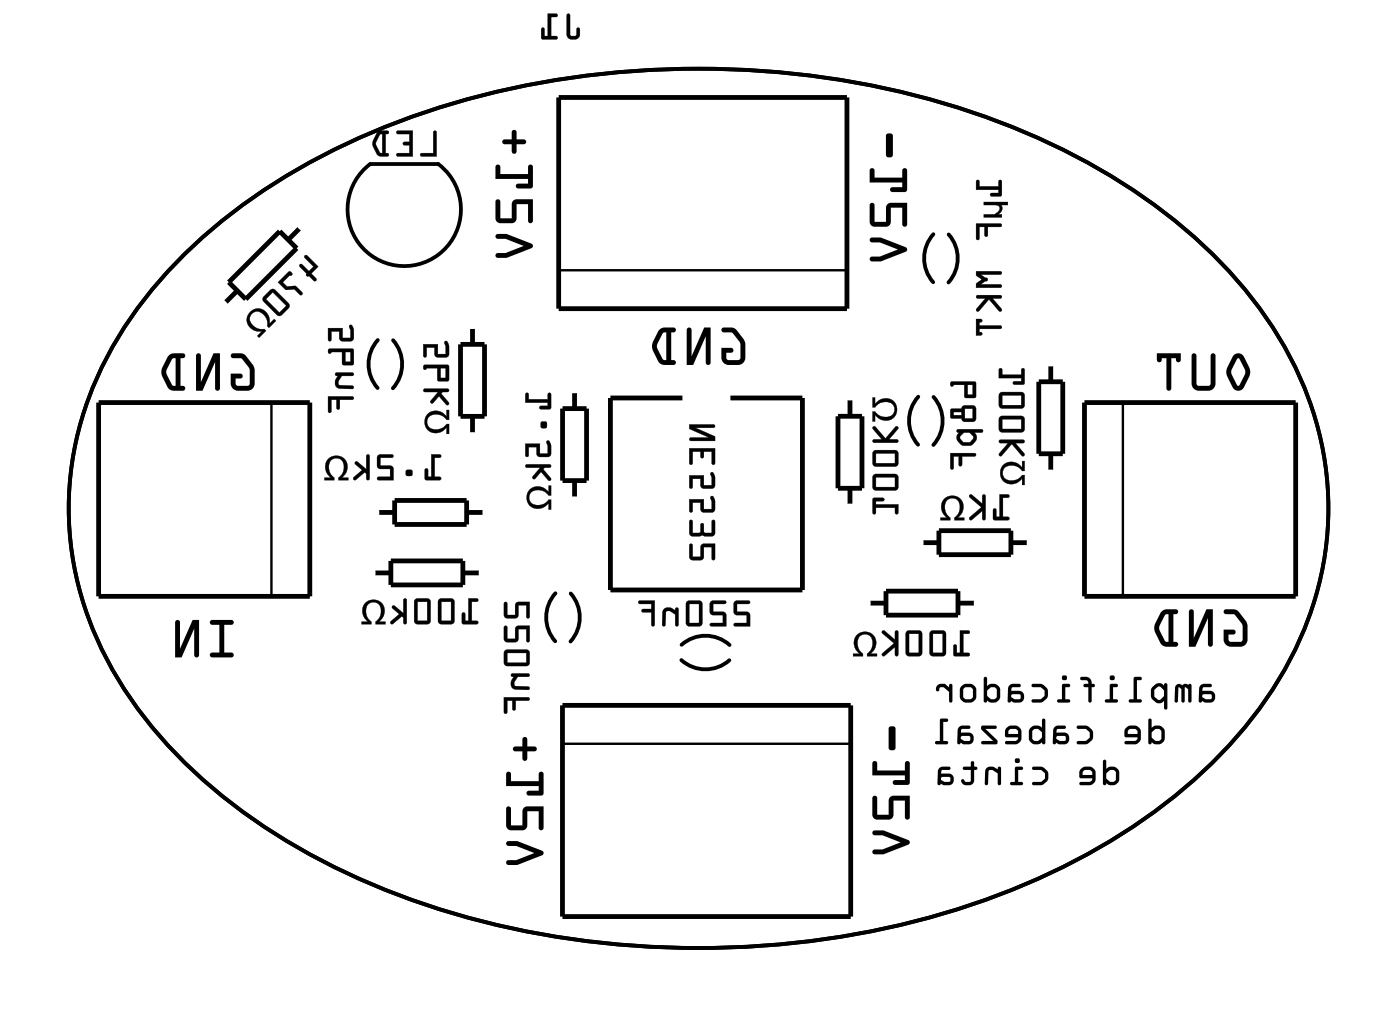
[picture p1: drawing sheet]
<svg xmlns="http://www.w3.org/2000/svg" width="74mm" height="54mm" viewBox="0 0 74 54" stroke-linecap="round" stroke-linejoin="round" font-family="sans-serif">
<path d="M9 14.2a33.5 33.5 0 0 1 16.1-9 46.2 46.2 0 0 1 30 2.2 28.5 28.5 0 0 1 12.1 9.7 17.1 17.1 0 0 1 0 19.6 28.5 28.5 0 0 1-12.1 9.7 45.8 45.8 0 0 1-36.3 0 28.5 28.5 0 0 1-12.1-9.7 17.1 17.1 0 0 1 0-19.6l1.1-1.5zM19.6 8.7h3.6a3 3 0 0 1 .4 4.4 3 3 0 0 1-4.4 0 3 3 0 0 1 .4-4.4M20 18a1.9 1.9 0 0 0 0 2.5M20.8 18a1.9 1.9 0 0 1 0 2.5M49.4 12.4a1.9 1.9 0 0 0 0 2.5M50.2 12.4a1.9 1.9 0 0 1 0 2.5M29.4 31.4a1.9 1.9 0 0 0 0 2.5M30.2 31.4a1.9 1.9 0 0 1 0 2.5M36.1 34.9a1.91 1.91 0 0 0 2.5 0M36.1 34.1a1.91 1.91 0 0 1 2.5 0M48.6 21a1.9 1.9 0 0 0 0 2.5M49.4 21a1.9 1.9 0 0 1 0 2.5" fill="none" stroke="#000" stroke-width=".2"/>
<g fill="#000">
<path d="M13.2 16.5a.62 .62 0 0 1 .8-.1 .62 .62 0 0 1 .3 .7l.2-.2 .1 .1-.4 .3h-.1a.56 .56 0 0 0-.1-.6 .56 .56 0 0 0-.7-.1 .56 .56 0 0 0 .1 .6 .56 .56 0 0 0 .6 .2l.1 .1-.4 .4-.1-.1 .3-.3a.62 .62 0 0 1-.7-.2 .62 .62 0 0 1 0-.8zM17.4 24.3a.62 .62 0 0 1 .9 .1 .62 .62 0 0 1-.2 .9h.3v.1h-.5v-.1a.56 .56 0 0 0 .3-.6 .56 .56 0 0 0-.4-.5 .56 .56 0 0 0-.4 .5 .56 .56 0 0 0 .3 .6v.1h-.5v-.1h.3l-.3-.4v-.4zM19.3 31.9a.62 .62 0 0 1 1 .1 .62 .62 0 0 1-.3 .9h.4v.1h-.5v-.1a.56 .56 0 0 0 .3-.6 .56 .56 0 0 0-.4-.4 .56 .56 0 0 0-.4 .4 .56 .56 0 0 0 .3 .6v.1h-.6v-.1h.4l-.3-.4v-.3zM22.6 21.9l.3-.1h.3l.4 .2v-.3h.2v.5h-.2a.56 .56 0 0 0-.5-.3 .56 .56 0 0 0-.5 .4 .56 .56 0 0 0 .5 .4 .56 .56 0 0 0 .5-.3h.2v.6h-.2v-.4a.62 .62 0 0 1-.9 .2 .62 .62 0 0 1-.1-.9zM28 25.9l.3-.1h.3l.4 .2v-.3h.2v.5h-.2a.56 .56 0 0 0-.5-.3 .56 .56 0 0 0-.5 .4 .56 .56 0 0 0 .5 .4 .56 .56 0 0 0 .5-.3h.2v.6h-.2v-.4a.62 .62 0 0 1-.9 .2 .62 .62 0 0 1-.1-.9zM46.2 21h.1v.4a.62 .62 0 0 1 .9-.2 .62 .62 0 0 1 0 .9 .62 .62 0 0 1-.9-.1v.3h-.1v-.5h.1a.56 .56 0 0 0 .6 .3 .56 .56 0 0 0 .4-.4 .56 .56 0 0 0-.4-.4 .56 .56 0 0 0-.6 .3h-.1zM45.4 33.6a.62 .62 0 0 1 .9 .1 .62 .62 0 0 1-.2 .9h.3v.1h-.5v-.1a.56 .56 0 0 0 .3-.6 .56 .56 0 0 0-.4-.4 .56 .56 0 0 0-.4 .4 .56 .56 0 0 0 .3 .6v.1h-.6v-.1h.4l-.3-.4v-.3zM50 26.4a.62 .62 0 0 1 .9 .1 .62 .62 0 0 1-.2 .9h.3v.1h-.5v-.1a.56 .56 0 0 0 .3-.6 .56 .56 0 0 0-.4-.4 .56 .56 0 0 0-.4 .4 .56 .56 0 0 0 .3 .6v.1h-.5v-.1h.3l-.3-.4v-.3zM53.1 24.6l.2-.1h.4l.4 .2v-.3h.1v.5h-.1a.56 .56 0 0 0-.6-.3 .56 .56 0 0 0-.4 .4 .56 .56 0 0 0 .4 .4 .56 .56 0 0 0 .6-.3h.1v.6h-.1v-.4a.62 .62 0 0 1-.9 .2 .62 .62 0 0 1-.1-.9z"/>
<path d="M13.2 16.5a.62 .62 0 0 0 0 .8 .62 .62 0 0 0 .7 .2l-.3 .3 .1 .1 .4-.4-.1-.1a.62 .62 0 0 1-.8-.7 .51 .51 0 0 1 .7-.1 .51 .51 0 0 1 .2 .7l.1 .1 .4-.4-.1-.1-.2 .2a.63 .63 0 0 0-.3-.7 .63 .63 0 0 0-.8 .1zM13.2 16.5a.61 .61 0 0 1 .8-.1 .61 .61 0 0 1 .3 .8l.2-.3 .1 .1-.4 .3h-.1a.57 .57 0 0 0-.2-.6 .57 .57 0 0 0-.6-.1 .56 .56 0 0 0 .1 .6 .56 .56 0 0 0 .6 .2l.1 .1-.4 .4-.1-.1 .3-.3a.62 .62 0 0 1-.7-.2 .62 .62 0 0 1 0-.8z"/>
<path d="M16.1 13.5v.1l.5 .5-.3 .3-.3-.4-.2 .1 .4 .4v.1h.1l.4 .3v-.1l-.2-.3 .3-.4-.5-.6zM14.7 14.9l.4 .4h.5l.3 .3h.1l-.4-.5-.4 .1-.2-.3 .3-.3h.1v-.2zM13.9 15.7v.3l.8 .7h.2l.4-.5v-.1l-.8-.8h-.2zM14.1 15.8l.3-.3 .7 .7-.3 .3z"/>
<path d="M16.1 13.5v.2l.5 .4-.3 .3-.3-.4a.1 .1 0 0 0-.1 0 .1 .1 0 0 0 0 .1l.3 .4a.09 .09 0 0 0 0 .1 .09 .09 0 0 0 .1 0l.3 .3a.1 .1 0 0 0 .1 0 .1 .1 0 0 0 0-.2l-.2-.2 .4-.4-.6-.6zM16.1 13.5h.1l.6 .6-.3 .4 .2 .3v.1l-.4-.3h-.1v-.1l-.3-.4 .1-.1 .3 .4 .3-.3-.5-.5zM14.7 14.9l.4 .4h.5l.3 .3a.1 .1 0 0 0 .1 0 .1 .1 0 0 0 0-.1l-.4-.4-.4 .1-.2-.3 .3-.3h.1v-.2zM14.7 14.9l.7-.5v.2h-.1l-.4 .3 .3 .3 .4-.1 .4 .5h-.1l-.3-.3h-.5zM13.9 15.7v.3l.8 .7h.2l.4-.4v-.3l-.8-.7h-.2zM14 15.7l.3-.4h.2l.8 .8v.1l-.4 .5h-.2l-.7-.8zM14.1 15.8l.3-.3 .7 .7-.3 .3zM14.4 15.5l-.3 .3 .7 .8 .4-.4z"/>
<path d="M17.4 17.4v.6v.1l.1-.1v-.5h.5v.4l.1 .1h.5l.1-.1v-.4a.15 .15 0 0 0 0-.2 .15 .15 0 0 0-.2 0v.6h-.4v-.5zM17.4 18.5v.2l.1-.1h.6l.1 .7h.5v-.8zM18.3 18.6h.2v.5h-.2zM17.8 19.7v.2h.1a.38 .38 0 0 0-.2 .4 .38 .38 0 0 0 .3 .3h.7v-.2h-.7l-.1-.2 .2-.3h.6v-.1zM17.4 21v.8h.1v-.6h.3v.4l.1 .1 .1-.1v-.4h.6l.1-.1-.1-.1z"/>
<path d="M17.4 17.4v.6a.1 .1 0 0 0 0 .1 .1 .1 0 0 0 .1-.1v-.5h.5v.5l.6 .1 .1-.2v-.7a.1 .1 0 0 0-.2 0 .1 .1 0 0 0 0 .1v.6h-.4v-.5zM17.4 17.4h.7v.5h.5l-.1-.6 .1-.1 .1 .3v.4l-.2 .2-.4-.1-.1-.1v-.4h-.5v.5h-.1zM17.4 18.5v.1a.09 .09 0 0 0 0 .1 .09 .09 0 0 0 .1-.1h.6l.1 .7h.5v-.8zM17.4 18.5h1.3v.8h-.5l-.1-.7h-.6l-.1 .1zM18.3 18.6h.2v.5h-.2zM18.3 18.6v.6h.3v-.6zM17.8 19.7v.2h.1a.39 .39 0 0 0 .1 .7h.6a.09 .09 0 0 0 .1-.1 .09 .09 0 0 0-.1-.1h-.6l-.1-.2 .2-.3h.5a.1 .1 0 0 0 .1-.1 .1 .1 0 0 0-.1-.1zM17.8 19.7l.9 .1-.1 .1h-.5l-.2 .3 .1 .2h.7v.2h-.7a.32 .32 0 0 1-.2-.5l.1-.2h-.1zM17.4 21v.8a.1 .1 0 0 0 0 .1 .1 .1 0 0 0 .1-.1v-.6h.3v.4a.1 .1 0 0 0 .1 .1 .1 .1 0 0 0 .1-.1v-.4h.6a.1 .1 0 0 0 .1-.1 .1 .1 0 0 0-.1-.1zM17.4 21h1.2l.1 .1h-.1h-.6v.5l-.1 .1-.1-.1v-.5h-.3v.7h-.1z"/>
<path d="M23 6.9l-.1 1.2h-.6v.2h.8v-1.3zM21 6.9v.2h.7v.4h-.3l-.1 .1 .1 .1h.3v.4h-.6l-.1 .1 .8 .1v-1.4zM20 7a.81 .81 0 0 0 0 1.2l.5 .1 .1-.1-.2-.1v-1h.2v-.1l-.4-.1zM20.1 7.1h.1v1h-.1l-.2-.5z"/>
<path d="M22.9 6.9v1.2h-.6a.1 .1 0 0 0-.1 .1 .1 .1 0 0 0 .1 .1h.8v-1.3zM23 6.9l.1 .1v1.3h-.8v-.2h.6zM21 6.9v.2h.7v.4h-.3a.1 .1 0 0 0-.1 .1 .1 .1 0 0 0 .1 .1h.3v.4h-.6a.1 .1 0 0 0-.1 .1 .1 .1 0 0 0 .1 .1h.7v-1.4zM21 6.9h.8v1.4l-.8-.1 .1-.1h.6v-.4h-.3l-.1-.1 .1-.1h.3v-.4h-.7zM20 7l-.3 .5v.3l.3 .4 .5 .1a.1 .1 0 0 0 .1-.1 .1 .1 0 0 0-.1-.1h-.1v-1h.1a.1 .1 0 0 0 .1-.1 .1 .1 0 0 0-.1-.1zM20 7l.2-.1 .4 .1-.1 .1h-.1v1h.1v.2l-.5-.1-.2-.4v-.4zM20.1 7.1h.1v1l-.1-.1-.2-.4zM20.1 7.1l-.2 .5 .2 .5h.1v-1z"/>
<path d="M22.4 18.2v.6l.1 .1 .1-.1v-.4h.4v.4l.1 .1h.6l.1-.2v-.4a.15 .15 0 0 0-.1-.2 .15 .15 0 0 0-.2 .1l.1 .5h-.4v-.5zM22.4 19.3l.1 .3 .1-.1h.5l.1 .7 .6-.1-.1-.8zM23.3 19.5h.3v.5h-.3zM22.4 20.6l.1 .1h.7l-.4 .5v.1l.4-.3 .4 .4h.2l-.5-.6 .1-.1h.3v-.1z"/>
<path d="M22.4 18.2v.6a.1 .1 0 0 0 .1 .1 .1 .1 0 0 0 .1-.1v-.4h.4v.5h.7l.1-.2-.1-.6a.1 .1 0 0 0-.1-.1 .11 .11 0 0 0-.1 .2l.1 .5h-.4v-.5zM22.4 18.2h.8v.5h.4l-.1-.6h.1l.2 .2-.1 .5-.1 .1h-.5l-.1-.1v-.4h-.4v.5h-.1zM22.4 19.3v.2a.09 .09 0 0 0 .1 .1 .09 .09 0 0 0 .1-.1h.5l.1 .7 .6-.1-.1-.8zM22.4 19.3h1.3v.8l-.5 .1-.1-.7h-.5l-.1 .1zM23.3 19.5h.3v.5h-.3zM23.3 19.5v.5h.3v-.5zM22.4 20.6l.1 .1h.7l-.4 .5a.09 .09 0 0 0 0 .1 .09 .09 0 0 0 .1 0l.3-.3 .4 .4a.1 .1 0 0 0 .1 0 .1 .1 0 0 0 0-.1l-.4-.5 .1-.1 .3 .1a.1 .1 0 0 0 .1-.1 .1 .1 0 0 0-.1-.1zM22.4 20.6h1.3v.1h-.3l-.1 .1 .4 .6h-.1l-.4-.4-.4 .3v-.1l.4-.5h-.7z"/>
<path d="M27.1 6.9v.5h-.4a.13 .13 0 0 0-.1 .1 .13 .13 0 0 0 .1 .1h.4v.4a.13 .13 0 0 0 .1 .1 .13 .13 0 0 0 .1-.1v-.4h.4a.13 .13 0 0 0 .1-.1 .13 .13 0 0 0-.1-.1h-.4v-.4zM26.3 8.7l-.1 .8h1.7v.2h-.5a.13 .13 0 0 0-.1 .1 .13 .13 0 0 0 .1 .2h.7l.1-.1v-1.1a.13 .13 0 0 0-.1-.1 .13 .13 0 0 0-.2 .1v.4h-1.4v-.4zM26.3 10.6l-.1 1 .2 .2h.7l.2-.1v-.1v-.8h.6v.9a.13 .13 0 0 0 .2 .1 .13 .13 0 0 0 .1-.1v-1.2h-.9l-.1 .1-.1 .2v.8h-.6v-1zM26.3 12.4v.2h.5l.9 .4-.9 .4h-.5a.13 .13 0 0 0-.1 .1 .13 .13 0 0 0 .1 .1h.5l1.3-.5 .1-.1-.1-.1-1.3-.5z"/>
<path d="M27.1 6.9v.5h-.4a.13 .13 0 0 0-.1 .1 .13 .13 0 0 0 .1 .1h.4v.4a.13 .13 0 0 0 .1 .1 .13 .13 0 0 0 .1-.1v-.4h.4a.13 .13 0 0 0 .1-.1 .13 .13 0 0 0-.1-.1h-.4v-.4zM27.1 6.9h.2v.5h.4a.13 .13 0 0 1 .1 .1 .13 .13 0 0 1-.1 .1h-.4v.4a.13 .13 0 0 1-.1 .1 .13 .13 0 0 1-.1-.1v-.4h-.4a.13 .13 0 0 1-.1-.1 .13 .13 0 0 1 .1-.1h.4zM26.3 8.7l-.1 .8h1.7v.2h-.5a.13 .13 0 0 0-.1 .1 .13 .13 0 0 0 .1 .2h.7l.1-.1v-1.1a.13 .13 0 0 0-.1-.1 .13 .13 0 0 0-.2 .1v.4h-1.4v-.4zM26.3 8.7l.2 .1v.4h1.4v-.4a.13 .13 0 0 1 .2-.1 .13 .13 0 0 1 .1 .1v1.1l-.1 .1h-.7a.13 .13 0 0 1-.1-.2 .13 .13 0 0 1 .1-.1h.5v-.2h-1.7zM26.3 10.6l-.1 1 .2 .2h.7l.2-.1v-.1v-.8h.6v.9a.13 .13 0 0 0 .2 .1 .13 .13 0 0 0 .1-.1v-1.2h-.9l-.1 .1-.1 .2v.8h-.6v-1zM26.3 10.6h.2v1h.6v-.8l.1-.2 .1-.1h.9v1.2a.13 .13 0 0 1-.1 .1 .13 .13 0 0 1-.2-.1v-.9h-.6v.8v.1l-.2 .1h-.7l-.2-.2zM26.3 12.4v.2h.5l.9 .4-.9 .4h-.5a.13 .13 0 0 0-.1 .1 .13 .13 0 0 0 .1 .1h.5l1.3-.5 .1-.1-.1-.1-1.3-.5zM26.3 12.4h.5l1.3 .5 .1 .1-.1 .1-1.3 .5h-.5a.13 .13 0 0 1-.1-.1 .13 .13 0 0 1 .1-.1h.5l.9-.4-.9-.4h-.5z"/>
<path d="M30 .7v1.1a.36 .36 0 0 0 .3 .3 .36 .36 0 0 0 .4-.3v-.3h-.1h-.1v.4h-.3v-1.1zM29 .7v1.2h-.2v-.4h-.1l-.1 .5 .9 .1v-.2h-.3v-1h.3v-.1z"/>
<path d="M30 .7v1.1a.37 .37 0 0 0 .3 .3 .37 .37 0 0 0 .4-.3v-.2a.1 .1 0 0 0-.1-.1 .1 .1 0 0 0-.1 .1v.3h-.3v-1.1zM30 .8h.2v1.1h.3l.1-.4h.1v.3a.35 .35 0 0 1-.4 .3 .35 .35 0 0 1-.3-.3zM29 .7v1.2h-.2v-.3a.1 .1 0 0 0-.1-.1 .1 .1 0 0 0-.1 .1l.1 .5h.7a.1 .1 0 0 0 .1-.1 .1 .1 0 0 0-.1-.1h-.2v-1h.2a.1 .1 0 0 0 .1-.1 .1 .1 0 0 0-.1-.1zM29 .7l.5 .1v.1h-.3v1h.3v.2l-.8-.1v-.5h.1v.4h.2z"/>
<path d="M38.2 17.4l.1 .2h.4l.5 .6-.1 .8h-.6l-.1-.3h.3a.13 .13 0 0 0 .1-.2 .13 .13 0 0 0-.1-.1h-.5v.5a.39 .39 0 0 0 .4 .4h.5a.38 .38 0 0 0 .3-.4 1.36 1.36 0 0 0-.4-1.4l-.3-.2zM38.2 17.4h.7l.4 .5a1.63 1.63 0 0 1 .1 1.2l-.1 .1a1.01 1.01 0 0 1-1 0l-.1-.3v-.5h.5a.13 .13 0 0 1 .1 .1 .13 .13 0 0 1-.1 .2h-.3l.1 .3h.6l.1-.8-.5-.6h-.4zM36.4 17.4l-.1 1.9h.4l.6-1.5v1.4a.13 .13 0 0 0 .2 .1 .13 .13 0 0 0 .1-.1v-1.9h-.3l-.7 1.6v-1.4l-.1-.2zM36.4 17.4l.1-.1 .1 .2v1.4l.7-1.6h.3v1.9a.13 .13 0 0 1-.1 .1 .13 .13 0 0 1-.2-.1v-1.4l-.6 1.5h-.4zM34.9 17.5l-.4 .7 .1 .4 .4 .7h.6a.13 .13 0 0 0 .2-.1 .13 .13 0 0 0-.2-.1h-.1v-1.5h.1a.13 .13 0 0 0 .2-.1 .14 .14 0 0 0-.2-.2h-.5zM34.9 17.5l.2-.2h.5a.14 .14 0 0 1 .2 .2 .13 .13 0 0 1-.2 .1h-.1v1.5h.1a.13 .13 0 0 1 .2 .1 .13 .13 0 0 1-.2 .1h-.5l-.3-.2a1.1 1.1 0 0 1 0-1.6zM35.1 17.6h.2v1.5l-.2-.1-.3-.7zM35.1 17.6l-.3 .7 .3 .7 .2 .1v-1.5z"/>
<path d="M38.2 17.4l.1 .2h.4l.5 .6-.1 .8h-.6l-.1-.3h.3a.13 .13 0 0 0 .1-.2 .13 .13 0 0 0-.1-.1h-.5v.5a.39 .39 0 0 0 .4 .4h.5a.38 .38 0 0 0 .3-.4 1.33 1.33 0 0 0-.7-1.6zM36.4 17.4l-.1 1.9h.4l.6-1.5v1.4a.13 .13 0 0 0 .2 .1 .13 .13 0 0 0 .1-.1v-1.9h-.3l-.7 1.6v-1.4l-.1-.2zM34.9 17.5a1.17 1.17 0 0 0 0 1.7l.2 .1h.5a.13 .13 0 0 0 .2-.1 .13 .13 0 0 0-.2-.1h-.1v-1.5h.1a.13 .13 0 0 0 .2-.1 .14 .14 0 0 0-.2-.2h-.5zM35.1 17.6h.2v1.5l-.2-.1-.3-.7z"/>
<path d="M46.9 7.1v1.1a.19 .19 0 0 0 .2 .1 .19 .19 0 0 0 .1-.1v-1.1h-.1zM46.1 8.9l-.1 .8h1.7v.2h-.5a.13 .13 0 0 0-.1 .1 .13 .13 0 0 0 .1 .2h.7l.1-.1v-1.1a.13 .13 0 0 0-.1-.1 .13 .13 0 0 0-.2 .1v.4h-1.4v-.4zM46.1 10.8l-.1 .9 .2 .3h.7l.2-.1v-.2v-.7h.6v.9a.13 .13 0 0 0 .2 .1 .13 .13 0 0 0 .1-.1v-1.2h-.9l-.1 .1-.1 .2v.7h-.6v-.9zM46.1 12.6v.2h.5l.9 .4-.9 .4h-.5a.13 .13 0 0 0-.1 .1 .13 .13 0 0 0 .1 .1h.5l1.3-.5 .1-.1-.1-.1-1.3-.5z"/>
<path d="M46.9 7.1v1.1a.19 .19 0 0 0 .2 .1 .19 .19 0 0 0 .1-.1v-1.1h-.1zM46.9 7.1h.2h.1v1.1a.19 .19 0 0 1-.1 .1 .19 .19 0 0 1-.2-.1zM46.1 8.9l-.1 .8h1.7v.2h-.5a.13 .13 0 0 0-.1 .1 .13 .13 0 0 0 .1 .2h.7l.1-.1v-1.1a.13 .13 0 0 0-.1-.1 .13 .13 0 0 0-.2 .1v.4h-1.4v-.4zM46.1 8.9l.2 .1v.4h1.4v-.4a.13 .13 0 0 1 .2-.1 .13 .13 0 0 1 .1 .1v1.1l-.1 .1h-.7a.13 .13 0 0 1-.1-.2 .13 .13 0 0 1 .1-.1h.5v-.2h-1.7zM46.1 10.8l-.1 .9 .2 .3h.7l.2-.1v-.2v-.7h.6v.9a.13 .13 0 0 0 .2 .1 .13 .13 0 0 0 .1-.1v-1.2h-.9l-.1 .1-.1 .2v.7h-.6v-.9zM46.1 10.8h.2v.9h.6v-.7l.1-.2 .1-.1h.9v1.2a.13 .13 0 0 1-.1 .1 .13 .13 0 0 1-.2-.1v-.9h-.6v.7v.2l-.2 .1h-.7l-.2-.3zM46.1 12.6v.2h.5l.9 .4-.9 .4h-.5a.13 .13 0 0 0-.1 .1 .13 .13 0 0 0 .1 .1h.5l1.3-.5 .1-.1-.1-.1-1.3-.5zM46.1 12.6h.5l1.3 .5 .1 .1-.1 .1-1.3 .5h-.5a.13 .13 0 0 1-.1-.1 .13 .13 0 0 1 .1-.1h.5l.9-.4-.9-.4h-.5z"/>
<path d="M51.7 9.5v.5h1.1v.2h-.4v.1h.6v-.8l-.2 .1v.3h-1v-.3zM52.1 10.7v.1l.7 .1 .1 .1-.3 .3h-.5v.2h.9v-.2h-.2a.31 .31 0 0 0 .2-.5h.3v-.1zM51.7 11.8v.8v.1l.1-.1v-.6h.3v.4l.1 .1 .1-.1v-.4h.6l.1-.1-.1-.1zM51.7 14.4v.2l.3 .2-.3 .2v.2h1.3l-.1-.2h-1l.2-.1a.11 .11 0 0 0 .2-.1 .11 .11 0 0 0-.2-.1l-.2-.2h1l.1-.1zM51.7 15.6v.2h.4l-.4 .5v.2l.6-.7 .6 .7 .1-.1-.5-.6h.5v-.2zM51.7 16.9v.8h.3v-.1h-.2v-.2l1.2-.1-.1-.1h-1.1v-.1l.2-.1v-.1z"/>
<path d="M51.7 9.5l-.1 .6 1.2-.1v.2h-.3a.1 .1 0 0 0-.1 .1 .1 .1 0 0 0 .1 .1h.5v-.8a.1 .1 0 0 0-.1-.1 .1 .1 0 0 0-.1 .1v.3h-1v-.3zM51.7 9.6h.1v.3h1l.1-.3 .1-.1v.8h-.6l.1-.1h.3v-.2h-1.1zM52.1 10.7v.2h.6l.2 .1-.3 .3h-.5v.2h.9v-.2h-.2a.3 .3 0 0 0 .2-.5l.3 .1v-.2zM52.1 10.7h1.2v.1h-.3v.1a.33 .33 0 0 1-.2 .5l.2-.1v.2h-.9v-.2l.5 .1a.32 .32 0 0 0 .2-.5l-.7-.1zM51.6 11.8v.8a.1 .1 0 0 0 .1 .1 .1 .1 0 0 0 .1-.1v-.6h.3v.4a.1 .1 0 0 0 .1 .1 .1 .1 0 0 0 .1-.1v-.4h.6a.1 .1 0 0 0 .1-.1 .1 .1 0 0 0-.1-.1zM51.7 11.8h1.2l.1 .1-.1 .1h-.6v.4l-.1 .1-.1-.1v-.4h-.3v.6l-.1 .1v-.1zM51.6 14.3v.3l.4 .2-.4 .2v.2h1.3a.1 .1 0 0 0 .1-.1 .1 .1 0 0 0-.1-.1h-1l.2-.1a.11 .11 0 0 0 .2-.1 .11 .11 0 0 0-.2-.1l-.2-.2h1a.1 .1 0 0 0 .1-.1 .1 .1 0 0 0-.1-.1zM51.7 14.4h1.3v.1h-.1h-1l.4 .3-.4 .3h1l.1 .1h-1.3v-.2l.3-.2-.3-.2zM51.7 15.6v.2h.4l-.4 .5a.1 .1 0 0 0 0 .2 .09 .09 0 0 0 .1 0l.5-.7 .6 .7a.1 .1 0 0 0 .1 0 .1 .1 0 0 0 0-.2l-.5-.5h.4a.1 .1 0 0 0 .1-.1 .1 .1 0 0 0-.1-.1zM51.7 15.6h1.3v.2h-.5l.5 .6-.1 .1-.6-.7-.6 .7v-.2l.5-.5h-.5zM51.6 16.9v.9h.3a.11 .11 0 0 0 .1-.2 .1 .1 0 0 0-.2 0v-.2h1.1a.1 .1 0 0 0 .1-.1 .1 .1 0 0 0-.1-.1h-1.1v-.1a.11 .11 0 0 0 .2-.1 .11 .11 0 0 0-.1-.1zM51.7 16.9h.3l-.2 .1v.2h1.1l.1 .1-1.2 .1v.2l.2 .1h-.3z"/>
<path d="M52.9 19.5v.5h1.1v.2h-.3l-.1 .1h.6v-.8h-.2v.3h-1v-.3zM52.9 20.8v.6l.1 .2h1l.2-.1v-.6l-.1-.1zM53 20.9h1v.5h-1zM52.9 22.1v.6l.1 .2h1l.2-.1v-.6l-.1-.2zM53 22.2h1v.5h-1zM52.9 23.3v.1h.4l-.4 .6v.1l.6-.6 .6 .6h.1l-.5-.7h.5v-.1z"/>
<path d="M52.9 19.5l-.1 .5h1.2v.2h-.3a.1 .1 0 0 0-.1 .1 .1 .1 0 0 0 .1 .1l.5-.1v-.7a.1 .1 0 0 0-.1-.1 .1 .1 0 0 0-.1 .1v.2h-1v-.3zM52.9 19.5h.1v.3h1.1v-.3h.1v.8h-.6l.1-.1h.4v-.2h-1.2zM52.9 20.8l-.1 .6 .2 .2h1l.2-.1v-.6l-.1-.1zM52.9 20.8h1.2l.1 .1v.6l-.2 .1h-1l-.1-.2zM53 20.9h1v.5h-1zM53 20.9v.5h1.1v-.5zM52.9 22.1l-.1 .6 .2 .2h1l.2-.1v-.6l-.1-.2zM52.9 22.1l1.2-.1 .1 .2v.6l-.2 .1h-1l-.1-.2zM53 22.2h1v.5h-1zM53 22.2v.5h1.1v-.5zM52.9 23.3v.1l.4 .1-.4 .5a.09 .09 0 0 0 0 .1 .09 .09 0 0 0 .1 0l.5-.6 .6 .6a.1 .1 0 0 0 .1 0 .1 .1 0 0 0 0-.1l-.5-.6 .4 .1a.1 .1 0 0 0 .1-.1 .1 .1 0 0 0-.1-.1zM52.9 23.3h1.3v.1h-.5l.5 .7h-.1l-.6-.6-.6 .6v-.1l.5-.6h-.5z"/>
<path d="M65.3 18.8l-.4 .9 .3 .8a.33 .33 0 0 0 .6 0 1.16 1.16 0 0 0 .3-.9l-.3-.8-.3-.1zM65.3 18.8l.2-.1 .3 .2a1.17 1.17 0 0 1 .3 .9l-.3 .7a.34 .34 0 0 1-.6 0 1.17 1.17 0 0 1 .1-1.7zM65.5 19h.1l.3 .7-.4 .7-.4-.7zM65.5 19l-.4 .7 .4 .7 .4-.7-.3-.7zM63.1 18.7v1.6a.39 .39 0 0 0 .3 .4h.5a.38 .38 0 0 0 .4-.4v-1.5a.13 .13 0 0 0-.1-.1 .13 .13 0 0 0-.1 .1v1.5l-.2 .1h-.5l-.1-.1v-1.5zM63.1 18.7l.2 .1v1.5l.1 .1h.5l.2-.1v-1.5a.13 .13 0 0 1 .1-.1 .13 .13 0 0 1 .1 .1v1.5a.39 .39 0 0 1-.4 .4h-.5a.39 .39 0 0 1-.3-.4zM61.2 18.7v.3a.13 .13 0 0 0 .1 .2 .14 .14 0 0 0 .2-.2h.2v1.5a.14 .14 0 0 0 .2 .2 .13 .13 0 0 0 .1-.2v-1.5h.2a.14 .14 0 0 0 .2 .2 .13 .13 0 0 0 .1-.2v-.3zM61.2 18.7h1.3v.3a.13 .13 0 0 1-.1 .2 .14 .14 0 0 1-.2-.2h-.2v1.5a.13 .13 0 0 1-.1 .2 .14 .14 0 0 1-.2-.2v-1.5h-.2a.14 .14 0 0 1-.2 .2 .13 .13 0 0 1-.1-.2z"/>
<path d="M65.3 18.8l-.1 .1a1.17 1.17 0 0 0 .1 1.7l.2 .1 .3-.2a1.17 1.17 0 0 0 0-1.7l-.3-.1zM65.5 19h.1l.3 .7-.4 .7-.4-.7zM63.1 18.7v1.6a.39 .39 0 0 0 .3 .4h.5a.39 .39 0 0 0 .4-.4v-1.5a.13 .13 0 0 0-.1-.1 .13 .13 0 0 0-.1 .1v1.5l-.2 .1h-.5l-.1-.1v-1.5zM61.2 18.7v.3a.13 .13 0 0 0 .1 .2 .14 .14 0 0 0 .2-.2h.2v1.5a.14 .14 0 0 0 .2 .2 .13 .13 0 0 0 .1-.2v-1.5h.2a.14 .14 0 0 0 .2 .2 .13 .13 0 0 0 .1-.2v-.3z"/>
<path d="M9 14.2a18.3 18.3 0 0 0-5.3 14.4 19.7 19.7 0 0 0 6.6 12.3 36.9 36.9 0 0 0 19.4 8.7 45 45 0 0 0 27.3-4.1 26.4 26.4 0 0 0 11.1-10.3 17 17 0 0 0-.9-18.1 28.5 28.5 0 0 0-12.1-9.7 45.8 45.8 0 0 0-36.3 0 30.7 30.7 0 0 0-9.8 6.8zM9 14.2a33.5 33.5 0 0 1 16.1-9 46.2 46.2 0 0 1 30 2.2 28.5 28.5 0 0 1 12.1 9.7 17.1 17.1 0 0 1 0 19.6 28.5 28.5 0 0 1-12.1 9.7 45.8 45.8 0 0 1-36.3 0 28.5 28.5 0 0 1-12.1-9.7 17.1 17.1 0 0 1 0-19.6l1.1-1.5z"/>
<path d="M11.1 32.8l.1 .3h.4v1.4h-.4a.13 .13 0 0 0-.1 .2 .13 .13 0 0 0 .1 .1h1a.13 .13 0 0 0 .2-.1 .14 .14 0 0 0-.2-.2h-.3v-1.4h.3a.14 .14 0 0 0 .2-.2 .13 .13 0 0 0-.2-.1zM11.1 32.8h1.1a.13 .13 0 0 1 .2 .1 .14 .14 0 0 1-.2 .2h-.3v1.4h.3a.14 .14 0 0 1 .2 .2 .13 .13 0 0 1-.2 .1h-1a.13 .13 0 0 1-.1-.1 .13 .13 0 0 1 .1-.2h.4v-1.4h-.4zM9.3 32.8v2h.3l.7-1.5v1.4a.13 .13 0 0 0 .1 .1 .13 .13 0 0 0 .1-.1v-1.9h-.3l-.7 1.5v-1.4l-.1-.1zM9.3 32.8h.1l.1 .1v1.4l.7-1.5h.3v1.9a.13 .13 0 0 1-.1 .1 .13 .13 0 0 1-.1-.1v-1.4l-.7 1.5h-.3z"/>
<path d="M11.1 32.8l.1 .3h.4v1.4h-.4a.13 .13 0 0 0-.1 .2 .13 .13 0 0 0 .1 .1h1a.13 .13 0 0 0 .2-.1 .14 .14 0 0 0-.2-.2h-.3v-1.4h.3a.14 .14 0 0 0 .2-.2 .13 .13 0 0 0-.2-.1zM9.3 32.8v2h.3l.7-1.5v1.4a.13 .13 0 0 0 .1 .1 .13 .13 0 0 0 .1-.1v-1.9h-.3l-.7 1.5v-1.4l-.1-.1z"/>
<path d="M12.2 18.7l.1 .2 .5 .1 .4 .5v.9h-.7v-.4h.2a.13 .13 0 0 0 .1-.1 .13 .13 0 0 0-.1-.1h-.5v.5a.39 .39 0 0 0 .4 .4h.5a.38 .38 0 0 0 .4-.4 1.36 1.36 0 0 0-.5-1.5l-.3-.1zM12.2 18.7h.7l.5 .6a1.63 1.63 0 0 1 0 1.1v.2a1.01 1.01 0 0 1-1.1 0l-.1-.3v-.5h.5a.13 .13 0 0 1 .1 .1 .13 .13 0 0 1-.1 .1h-.2v.4h.7v-.9l-.4-.5-.5-.1zM10.4 18.7v2h.3l.7-1.5v1.3a.13 .13 0 0 0 .1 .2 .13 .13 0 0 0 .1-.2v-1.8h-.3l-.7 1.5v-1.4v-.1zM10.4 18.7h.2v.1v1.4l.7-1.5h.3v1.8a.13 .13 0 0 1-.1 .2 .13 .13 0 0 1-.1-.2v-1.3l-.7 1.5h-.3zM8.9 18.8l-.3 .8v.3l.4 .7 .7 .1a.13 .13 0 0 0 .1-.2 .13 .13 0 0 0-.1-.1h-.2v-1.4h.2a.13 .13 0 0 0 .1-.2 .13 .13 0 0 0-.1-.1h-.6zM8.9 18.8l.2-.1h.6a.13 .13 0 0 1 .1 .1 .13 .13 0 0 1-.1 .2h-.1v1.4h.1a.13 .13 0 0 1 .1 .1 .13 .13 0 0 1-.1 .2h-.6l-.2-.2a1.1 1.1 0 0 1 0-1.6zM9.1 19h.2v1.4l-.2-.1-.3-.6zM9.1 19l-.3 .7 .3 .6 .2 .1v-1.4z"/>
<path d="M12.2 18.7l.1 .2 .5 .1 .4 .5v.9h-.7v-.4h.2a.13 .13 0 0 0 .1-.1 .13 .13 0 0 0-.1-.1h-.5v.5a.39 .39 0 0 0 .4 .4h.5a.38 .38 0 0 0 .4-.4 1.33 1.33 0 0 0-.8-1.6zM10.4 18.7v2h.3l.7-1.5v1.3a.13 .13 0 0 0 .1 .2 .13 .13 0 0 0 .1-.2v-1.8h-.3l-.7 1.5v-1.4v-.1zM8.9 18.8a1.17 1.17 0 0 0 0 1.7l.2 .2h.6a.13 .13 0 0 0 .1-.2 .13 .13 0 0 0-.1-.1h-.1v-1.4h.1a.13 .13 0 0 0 .1-.2 .13 .13 0 0 0-.1-.1h-.6zM9.1 19h.2v1.4l-.2-.1-.3-.6z"/>
<path d="M17.4 24.3a.66 .66 0 0 0 .1 1h-.3v.1h.5v-.1a.62 .62 0 0 1-.1-1 .51 .51 0 0 1 .6 .4 .51 .51 0 0 1-.3 .6v.1h.5v-.1h-.3a.62 .62 0 0 0 .2-.9 .62 .62 0 0 0-.9-.1zM17.4 24.3a.61 .61 0 0 1 .9 .1 .61 .61 0 0 1-.2 .9h.3v.1h-.5v-.1a.57 .57 0 0 0 .3-.6 .57 .57 0 0 0-.4-.5 .56 .56 0 0 0-.4 .5 .56 .56 0 0 0 .3 .6v.1h-.5v-.1h.3a.66 .66 0 0 1-.1-1z"/>
<path d="M19.3 31.9a.66 .66 0 0 0 .2 1h-.4v.1h.6v-.1a.62 .62 0 0 1-.1-1 .51 .51 0 0 1 .6 .4 .51 .51 0 0 1-.3 .6v.1h.5v-.1h-.4a.62 .62 0 0 0 .3-.9 .62 .62 0 0 0-1-.1zM19.3 31.9a.61 .61 0 0 1 1 .1 .61 .61 0 0 1-.3 .9h.4v.1h-.5v-.1a.57 .57 0 0 0 .3-.6 .57 .57 0 0 0-.4-.4 .56 .56 0 0 0-.4 .4 .56 .56 0 0 0 .3 .6v.1h-.6v-.1h.4a.66 .66 0 0 1-.2-1z"/>
<path d="M22.8 24v1.2h-.1l-.1-.4h-.1v.6h.8v-.2h-.3v-1h.3v-.1zM21.5 24.9v.3h.3v-.3zM20 24.1v.6l.1 .1h.5v.4h-.6v.2h.8v-.7l-.7-.1v-.4h.6l.1-.1zM18.8 24.4v.2l.4 .3-.5 .4v.1h.1l.5-.4 .1 .1v.3h.1v-1.3h-.1v.7l-.5-.4z"/>
<path d="M22.8 24v1.2h-.1v-.3a.1 .1 0 0 0-.1-.1 .1 .1 0 0 0-.1 .1v.5h.8a.1 .1 0 0 0 .1-.1 .1 .1 0 0 0-.1-.1h-.3v-1h.3a.1 .1 0 0 0 .1-.1 .1 .1 0 0 0-.1-.1zM22.8 24l.5 .1v.1h-.3v1h.3v.2h-.8v-.6h.1v.4h.2zM21.5 24.9v.3h.3v-.3zM21.5 24.9h.3v.3h-.3zM20 24.1v.7h.6v.4h-.6a.1 .1 0 0 0-.1 .1 .1 .1 0 0 0 .1 .1h.8v-.7l-.7-.1v-.4h.6a.1 .1 0 0 0 .1-.1 .1 .1 0 0 0-.1-.1zM20 24.1h.8l-.1 .1h-.6v.4l.7 .1v.7h-.8v-.2h.7v-.4h-.6l-.1-.1zM18.8 24.4v.2l.4 .3-.5 .3a.1 .1 0 0 0 0 .2 .1 .1 0 0 0 .1 0l.5-.4 .1 .1v.2a.1 .1 0 0 0 .1 .1 .1 .1 0 0 0 .1-.1v-1.2a.1 .1 0 0 0-.1-.1 .1 .1 0 0 0-.1 .1v.7l-.5-.4zM18.8 24.4h.1l.5 .4v-.7h.1v1.3h-.1v-.3l-.1-.1-.5 .4h-.1v-.1l.5-.4-.4-.3z"/>
<path d="M22.6 21.9a.62 .62 0 0 0 .1 .9 .62 .62 0 0 0 .9-.2v.4h.2v-.6h-.2a.62 .62 0 0 1-1 .1 .51 .51 0 0 1 .4-.6 .51 .51 0 0 1 .6 .3h.2v-.5h-.2v.3a.66 .66 0 0 0-1-.1zM22.6 21.9a.66 .66 0 0 1 1 .2v-.4h.2v.5h-.2a.57 .57 0 0 0-.5-.3 .57 .57 0 0 0-.5 .4 .56 .56 0 0 0 .5 .4 .56 .56 0 0 0 .5-.3h.2v.6h-.2v-.4a.61 .61 0 0 1-.9 .2 .61 .61 0 0 1-.1-.9z"/>
<path d="M24.8 31.7v1.2h-.2v-.4l-.1-.1-.1 .6h.9v-.1h-.3v-1.1h.3v-.1zM23.2 31.7v1.2l.2 .1h.5l.1-.1v-1.1l-.1-.1zM23.4 31.8h.5v1.1h-.5zM22 31.7l-.1 1.2 .2 .1h.6l.1-.1v-1.1l-.2-.1zM22.1 31.8h.5v1.1h-.5zM20.8 32.1v.1l.3 .3-.4 .4v.1h.1l.5-.4v.1l.1 .3h.1v-1.3l-.2 .1v.7l-.4-.4z"/>
<path d="M24.8 31.7v1.2h-.2v-.4a.1 .1 0 0 0-.1-.1 .1 .1 0 0 0-.1 .1l.1 .5h.7a.1 .1 0 0 0 .1-.1 .1 .1 0 0 0-.1-.1l-.2 .1v-1.1l.2 .1a.1 .1 0 0 0 .1-.1 .1 .1 0 0 0-.1-.1zM24.8 31.7h.5v.1h-.3v1.1h.3v.1h-.8v-.6l.1 .1v.4h.2zM23.2 31.7v1.2l.2 .1h.5l.2-.1-.1-1.1-.1-.1zM23.2 31.7h.7l.1 .1v1.1l-.1 .1h-.5l-.2-.1zM23.4 31.8h.5v1.1h-.5zM23.3 31.8v1.1h.6v-1.1zM22 31.7l-.1 1.2 .2 .1h.6l.1-.1v-1.1l-.2-.1zM22 31.7h.6l.2 .1v1.1l-.1 .1h-.6l-.2-.1zM22.1 31.8h.5v1.1h-.5zM22.1 31.8v1.1h.5v-1.1zM20.8 32.1v.1l.3 .3-.4 .4a.1 .1 0 0 0 0 .1 .1 .1 0 0 0 .1 0l.5-.4v.1v.2a.1 .1 0 0 0 .1 .1 .1 .1 0 0 0 .1-.1v-1.1a.1 .1 0 0 0-.1-.1 .1 .1 0 0 0-.1 .1v.7l-.4-.4zM20.8 32.1h.1l.5 .4v-.7l.1-.1v1.3h-.1v-.3l-.1-.1-.5 .4h-.1v-.1l.4-.4-.3-.3z"/>
<path d="M27.7 39l-.1 .5h-.3a.13 .13 0 0 0-.2 .1 .14 .14 0 0 0 .2 .2h.3v.3a.14 .14 0 0 0 .2 .2 .13 .13 0 0 0 .1-.2v-.3h.4a.13 .13 0 0 0 .1-.2 .13 .13 0 0 0-.1-.1h-.4v-.4zM26.8 40.9v.7h1.7v.2h-.5a.13 .13 0 0 0-.1 .2 .13 .13 0 0 0 .1 .1h.6l.2-.1v-1a.14 .14 0 0 0-.2-.2 .13 .13 0 0 0-.1 .2v.3h-1.5v-.4zM26.8 42.7v1l.1 .2h.7h.2l.1-.2v-.8h.6v.9a.13 .13 0 0 0 .1 .1 .13 .13 0 0 0 .2-.1v-1.1h-.9h-.2l-.1 .2v.8h-.6v-1zM26.8 44.5l.1 .3h.4l1 .3-1 .4h-.4a.13 .13 0 0 0-.1 .1 .13 .13 0 0 0 .1 .2h.5l1.3-.5 .1-.2-.1-.1-1.3-.5z"/>
<path d="M27.7 39l-.1 .5h-.3a.13 .13 0 0 0-.2 .1 .14 .14 0 0 0 .2 .2h.3v.3a.14 .14 0 0 0 .2 .2 .13 .13 0 0 0 .1-.2v-.3h.4a.13 .13 0 0 0 .1-.2 .13 .13 0 0 0-.1-.1h-.4v-.4zM27.7 39l.2 .1v.4h.4a.13 .13 0 0 1 .1 .1 .13 .13 0 0 1-.1 .2h-.4v.3a.13 .13 0 0 1-.1 .2 .14 .14 0 0 1-.2-.2v-.3h-.3a.14 .14 0 0 1-.2-.2 .13 .13 0 0 1 .2-.1h.3zM26.8 40.9v.7h1.7v.2h-.5a.13 .13 0 0 0-.1 .2 .13 .13 0 0 0 .1 .1h.6l.2-.1v-1a.14 .14 0 0 0-.2-.2 .13 .13 0 0 0-.1 .2v.3h-1.5v-.4zM26.8 40.9h.2v.4h1.5v-.3a.13 .13 0 0 1 .1-.2 .14 .14 0 0 1 .2 .2v1l-.2 .1h-.6a.13 .13 0 0 1-.1-.1 .13 .13 0 0 1 .1-.2h.5v-.2h-1.7zM26.8 42.7v1l.1 .2h.7h.2l.1-.2v-.8h.6v.9a.13 .13 0 0 0 .1 .1 .13 .13 0 0 0 .2-.1v-1.1h-.9h-.2l-.1 .2v.8h-.6v-1zM26.8 42.7h.2v1h.6v-.8l.1-.2h.2h.9v1.1a.13 .13 0 0 1-.2 .1 .13 .13 0 0 1-.1-.1v-.9h-.6v.8l-.1 .2h-.2h-.7l-.1-.2zM26.8 44.5l.1 .3h.4l1 .3-1 .4h-.4a.13 .13 0 0 0-.1 .1 .13 .13 0 0 0 .1 .2h.5l1.3-.5 .1-.2-.1-.1-1.3-.5zM26.8 44.5h.6l1.3 .5 .1 .1-.1 .2-1.3 .5h-.5a.13 .13 0 0 1-.1-.2 .13 .13 0 0 1 .1-.1h.4l1-.4-1-.3h-.4z"/>
<path d="M26.7 31.9v.6l.1 .2h.6v-.7h.5v.7h.1v-.8h-.7v.6h-.5v-.6zM26.7 33.1v.7l.1 .2 .6-.1v-.6h.5v.6h.1v-.8l-.7 .1v.6h-.5v-.6zM26.7 34.4v.7l.1 .1h1.1l.1-.1v-.5l-.1-.2zM26.8 34.6h1.1v.5h-1.1zM27.1 35.7v.1h.1a.38 .38 0 0 0-.2 .4 .38 .38 0 0 0 .3 .3h.7v-.2h-.7l-.1-.2 .2-.3h.6v-.1zM26.7 36.9v.8l.1 .1v-.1v-.6h.3v.4l.1 .1 .1-.1v-.4h.6l.1-.1-.1-.1z"/>
<path d="M26.7 31.9v.6l.1 .2h.6v-.7h.5l-.1 .6a.1 .1 0 0 0 .1 .1 .1 .1 0 0 0 .1-.1v-.8l-.7 .1v.6h-.5v-.6zM26.7 31.9h.1v.7h.5v-.7h.7v.8h-.1v-.7h-.5v.7h-.6l-.1-.2zM26.7 33.1v.7l.1 .2 .6-.1v-.6h.5l-.1 .6a.1 .1 0 0 0 .1 .1 .1 .1 0 0 0 .1-.1v-.8l-.7 .1v.6h-.5v-.6zM26.7 33.1l.1 .1v.6h.5v-.6l.7-.1v.8h-.1v-.6h-.5v.6l-.6 .1-.1-.2zM26.7 34.4v.7l.1 .1 1.1 .1 .1-.2v-.5l-.1-.2zM26.7 34.4h1.2l.1 .2v.5l-.1 .1h-1.1l-.1-.1zM26.8 34.6h1.1v.5h-1.1zM26.8 34.5v.6h1.1v-.6zM27.1 35.7v.1h.1a.39 .39 0 0 0 .1 .7h.6a.09 .09 0 0 0 .1-.1 .09 .09 0 0 0-.1-.1h-.6l-.1-.2 .2-.3h.5a.1 .1 0 0 0 .1-.1 .1 .1 0 0 0-.1-.1zM27.1 35.7h.9l-.1 .1h-.5l-.2 .3 .1 .2h.7v.2h-.7a.32 .32 0 0 1-.2-.5l.1-.2h-.1zM26.7 36.9v.8a.1 .1 0 0 0 .1 .1 .1 .1 0 0 0 .1-.1l-.1-.6h.3v.4a.1 .1 0 0 0 .1 .1 .1 .1 0 0 0 .1-.1v-.4h.6a.1 .1 0 0 0 .1-.1 .1 .1 0 0 0-.1-.1zM26.7 36.9h1.2l.1 .1-.1 .1h-.6v.4l-.1 .1-.1-.1v-.4h-.3v.6v.1l-.1-.1z"/>
<path d="M27.8 20.8v.5h1.2v.2h-.4l-.1 .1h.7l-.1-.8h-.1v.3h-1v-.3zM28.6 22.3v.3h.3v-.3zM27.8 23.5v.6l.1 .1 .1-.1v-.4h.4v.4l.1 .1h.6l.1-.2v-.4a.15 .15 0 0 0-.1-.2 .15 .15 0 0 0-.2 0l.1 .6h-.4v-.5zM27.8 24.6l.1 .1h.7l-.4 .5v.1l.4-.3 .4 .4h.2l-.5-.6 .1-.1h.3v-.1z"/>
<path d="M27.8 20.8v.5h1.2v.2h-.4a.1 .1 0 0 0-.1 .1 .1 .1 0 0 0 .1 .1l.5-.1 .1-.7a.1 .1 0 0 0-.1-.1 .1 .1 0 0 0-.1 .1v.2h-1v-.3zM27.8 20.8h.2v.3h1v-.3h.1v.8h-.5v-.1h.4v-.2h-1.2zM28.6 22.3v.3h.3v-.3zM28.6 22.3h.3v.3h-.3zM27.8 23.5v.6a.1 .1 0 0 0 .1 .1 .1 .1 0 0 0 .1-.1v-.4h.4v.4l.7 .1 .1-.2-.1-.6a.1 .1 0 0 0-.1-.1 .1 .1 0 0 0-.1 .1l.1 .6h-.4v-.5zM27.8 23.5h.8v.5h.4l-.1-.6 .1-.1 .2 .3-.1 .5-.1 .1h-.5l-.1-.1v-.4h-.4v.4l-.1 .1zM27.8 24.6l.1 .2 .7-.1-.4 .5a.09 .09 0 0 0 0 .1 .09 .09 0 0 0 .1 0l.3-.3 .4 .4a.1 .1 0 0 0 .1 0 .1 .1 0 0 0 0-.1l-.4-.5 .1-.1 .3 .1a.1 .1 0 0 0 .1-.1 .1 .1 0 0 0-.1-.1zM27.8 24.6h1.3v.1h-.3l-.1 .1 .4 .6h-.1l-.4-.4-.4 .3v-.1l.4-.5h-.7z"/>
<path d="M28 25.9a.62 .62 0 0 0 .1 .9 .62 .62 0 0 0 .9-.2v.4h.2v-.6h-.2a.62 .62 0 0 1-1 .1 .51 .51 0 0 1 .4-.6 .51 .51 0 0 1 .6 .3h.2v-.5h-.2v.3a.66 .66 0 0 0-1-.1zM28 25.9a.66 .66 0 0 1 1 .2v-.4h.2v.5h-.2a.57 .57 0 0 0-.5-.3 .57 .57 0 0 0-.5 .4 .56 .56 0 0 0 .5 .4 .56 .56 0 0 0 .5-.3h.2v.6h-.2v-.4a.61 .61 0 0 1-.9 .2 .61 .61 0 0 1-.1-.9z"/>
<path d="M36.5 22.5v.2l1 .5h-.9h-.1v.1h1.3v-.2l-1-.5h.9h.1v-.1zM36.5 23.7v.9l.2-.1v-.6h.4v.3h.1v-.3h.5v.6h.1v-.8zM36.5 25.2v.6l.1 .1 .1-.1v-.5h.4v.4l.1 .1h.5l.1-.1v-.4a.15 .15 0 0 0 0-.2 .15 .15 0 0 0-.2 0l.1 .6h-.5v-.5zM36.5 26.4v.6l.1 .1 .1-.1v-.4h.4v.4l.1 .1h.5l.1-.2v-.4a.15 .15 0 0 0 0-.2 .15 .15 0 0 0-.2 .1l.1 .5h-.5v-.5zM36.5 27.5v.7l.1 .2 .6-.1 .5 .1 .1-.1v-.8l-.1 .1v.6h-.4l-.1-.5h-.1l-.1 .5h-.3l-.1-.6zM36.5 28.8v.7l.1 .1h.6v-.7h.5v.7h.1v-.8h-.7v.7h-.4l-.1-.7z"/>
<path d="M36.5 22.5v.2l1 .5-.9-.1a.1 .1 0 0 0-.1 .1 .1 .1 0 0 0 .1 .1h1.2v-.2l-1-.5h.9a.1 .1 0 0 0 .1-.1 .1 .1 0 0 0-.1 0zM36.5 22.5h1.3v.1h-.1h-.9l1 .5v.2h-1.3v-.1h.1l.9-.1-1-.4zM36.5 23.7v.8a.1 .1 0 0 0 .1 .1 .1 .1 0 0 0 .1-.1v-.6h.4v.3a.1 .1 0 0 0 .1 .1 .1 .1 0 0 0 .1-.1l-.1-.3h.5v.6a.1 .1 0 0 0 .1 .1 .1 .1 0 0 0 0-.1v-.8zM36.5 23.7h1.3v.8h-.1v-.6h-.5v.3h-.1v-.3h-.5v.6l-.1 .1zM36.5 25.2v.6a.1 .1 0 0 0 .1 .1 .1 .1 0 0 0 .1-.1v-.5h.4v.5l.6 .1 .1-.2v-.7a.1 .1 0 0 0-.2 0 .1 .1 0 0 0 0 .1l.1 .6h-.5l.1-.5zM36.5 25.2h.7v.5h.5l-.1-.6 .1-.1 .1 .2v.5l-.1 .1h-.5l-.1-.1v-.4h-.5v.5h-.1zM36.5 26.4v.6a.1 .1 0 0 0 .1 .1 .1 .1 0 0 0 .1-.1v-.4h.4v.5h.6l.1-.2v-.6a.11 .11 0 0 0-.2-.1 .1 .1 0 0 0 0 .2l.1 .5h-.5l.1-.5zM36.5 26.4h.7v.6h.5l-.1-.7h.1l.1 .2v.5l-.1 .1h-.5l-.1-.1v-.4h-.5v.5h-.1zM36.5 27.5v.7l.2 .2 .5-.1 .5 .1 .1-.2v-.6a.1 .1 0 0 0 0-.1 .1 .1 0 0 0-.1 .1v.6h-.4v-.4a.1 .1 0 0 0-.1-.1 .1 .1 0 0 0-.1 .1l-.1 .4h-.3v-.6zM36.5 27.5l.1 .1v.6h.4l.1-.5h.1l.1 .5h.4v-.6l.1-.1v.8l-.1 .1-.5-.1-.6 .1-.1-.2zM36.5 28.8v.7l.1 .1h.6v-.7h.5v.7a.1 .1 0 0 0 .1 .1 .1 .1 0 0 0 0-.1v-.8h-.7v.7h-.4v-.7zM36.5 28.8h.1v.7h.5v-.7h.7v.8h-.1v-.7h-.5v.7h-.6l-.1-.1z"/>
<path d="M38.9 31.8l-.1 .6 .2 .1h.5v.5h-.6l-.1 .1h.9l-.1-.7h-.6v-.4h.6l.1-.2zM37.6 31.8v.6l.1 .1h.6v.5h-.7v.1h.8v-.7h-.7v-.4h.6l.1-.2zM36.4 31.8l-.1 1.2 .2 .1h.6l.1-.1v-1.1l-.2-.1zM36.5 32h.5v1h-.5zM35.1 32.2v.2v.7h.1v-.7l.1-.1 .4 .2v.6h.2v-.9h-.1l-.1 .1-.3-.1zM33.8 31.8v.2h.7v.2h-.5l-.1 .1 .1 .1h.5v.7h.1v-1.3z"/>
<path d="M38.9 31.8v.7h.6v.5h-.6a.1 .1 0 0 0-.1 .1 .1 .1 0 0 0 .1 .1h.8l-.1-.8h-.6v-.4h.6a.1 .1 0 0 0 .1-.1 .1 .1 0 0 0-.1-.1zM38.9 31.8h.8l-.1 .1h-.6v.5h.6l.1 .7h-.9l.1-.1h.6v-.5h-.5l-.2-.1zM37.6 31.8v.7h.7v.5h-.7a.1 .1 0 0 0 0 .1 .1 .1 0 0 0 0 .1h.8v-.8h-.7v-.4h.6a.1 .1 0 0 0 .1-.1 .1 .1 0 0 0-.1-.1zM37.6 31.8h.8l-.1 .1h-.6v.5h.7v.7h-.8v-.1h.7v-.5h-.6l-.1-.1zM36.3 31.8v1.2l.2 .2 .6-.1 .1-.1v-1.1l-.2-.1zM36.4 31.8h.6l.1 .1 .1 1.1-.1 .1h-.6l-.2-.1zM36.5 32h.5v1h-.5zM36.5 31.9v1.1h.5v-1.1zM35.1 32.2l-.1 .9a.09 .09 0 0 0 .1 .1 .09 .09 0 0 0 .1-.1v-.7l.2-.1 .3 .2v.6a.1 .1 0 0 0 .1 .1 .1 .1 0 0 0 .1-.1v-.9a.1 .1 0 0 0-.1-.1 .11 .11 0 0 0-.1 .2l-.3-.2zM35.1 32.2h.3l.3 .1 .1-.1h.1v.9h-.2v-.6l-.3-.2-.2 .1v.7h-.1v-.7zM33.8 31.8v.2h.7v.2h-.5a.1 .1 0 0 0-.1 .1 .1 .1 0 0 0 .1 .1h.5v.7a.1 .1 0 0 0 .1 .1 .1 .1 0 0 0 .1-.1v-1.3zM33.8 31.8h.8v1.3h-.1v-.7h-.5v-.1v-.1h.5v-.3h-.7z"/>
<path d="M46.2 21v.6h.1a.62 .62 0 0 1 1-.1 .51 .51 0 0 1-.4 .6 .51 .51 0 0 1-.6-.3h-.1v.5h.1v-.3a.62 .62 0 0 0 .9 .1 .62 .62 0 0 0 0-.9 .62 .62 0 0 0-.9 .2v-.4zM46.2 21h.1v.4a.61 .61 0 0 1 .9-.2 .61 .61 0 0 1 0 .9 .61 .61 0 0 1-.9-.2v.4h-.1v-.5h.1a.57 .57 0 0 0 .6 .3 .57 .57 0 0 0 .4-.4 .56 .56 0 0 0-.4-.4 .56 .56 0 0 0-.6 .3h-.1z"/>
<path d="M46.2 26.4v.8h.1l.1-.3h1v.3h.1v-.5h-1.1v-.2h.3l.1-.1zM46.2 25.1v.7l.1 .1 1.1 .1 .1-.2v-.5l-.1-.2zM46.4 25.3h1v.5h-1zM46.2 23.9v.6l.1 .2h1.1l.1-.1v-.6l-.1-.2zM46.4 24h1v.5h-1zM46.2 22.6v.1l.5 .6h-.5v.1h1.3v-.1h-.5l.5-.6v-.1l-.6 .6-.6-.6z"/>
<path d="M46.2 26.4v.7a.1 .1 0 0 0 .1 .1 .1 .1 0 0 0 .1-.1v-.2h1v.2a.1 .1 0 0 0 0 .1 .1 .1 0 0 0 .1-.1v-.4h-1.1v-.2h.3a.1 .1 0 0 0 .1-.1 .1 .1 0 0 0-.1-.1zM46.2 26.4h.6l-.1 .1h-.4v.2h1.2v.5h-.1v-.3h-1.1v.3h-.1zM46.2 25.1v.7l.1 .1 1.1 .1 .1-.2v-.5l-.1-.2zM46.2 25.1h1.2l.1 .2v.5l-.1 .1h-1.1l-.1-.1zM46.4 25.3h1v.5h-1zM46.3 25.2v.6h1.1v-.6zM46.2 23.9v.6l.1 .2h1.1l.1-.1v-.6l-.1-.2zM46.2 23.9l1.2-.1 .1 .2v.6l-.1 .1h-1.1l-.1-.2zM46.4 24h1v.5h-1zM46.3 24v.5h1.1v-.5zM46.2 22.6v.1l.5 .6-.4-.1a.1 .1 0 0 0-.1 .1 .1 .1 0 0 0 .1 .1h1.1a.1 .1 0 0 0 .1-.1 .1 .1 0 0 0-.1-.1l-.4 .1 .5-.6a.09 .09 0 0 0 0-.1 .09 .09 0 0 0-.1 0l-.5 .6-.6-.6zM46.2 22.6h.1l.6 .6 .6-.6v.1l-.5 .6h.5v.1h-1.3v-.1h.5l-.5-.6z"/>
<path d="M45.3 33.6a.66 .66 0 0 0 .2 1h-.4v.1h.6v-.1a.62 .62 0 0 1-.1-1 .51 .51 0 0 1 .6 .4 .51 .51 0 0 1-.3 .6v.1h.5v-.1h-.3a.62 .62 0 0 0 .2-.9 .62 .62 0 0 0-1-.1zM45.4 33.6a.61 .61 0 0 1 .9 .1 .61 .61 0 0 1-.3 .9h.4v.1h-.5v-.1a.57 .57 0 0 0 .3-.6 .57 .57 0 0 0-.4-.4 .56 .56 0 0 0-.4 .4 .56 .56 0 0 0 .3 .6v.1h-.6v-.1h.4a.66 .66 0 0 1-.1-1z"/>
<path d="M47.1 38.5l-.1 1.1a.19 .19 0 0 0 .2 .1 .19 .19 0 0 0 .2-.1v-1.1l-.1-.1zM46.2 40.3v.7h1.7v.3h-.5a.13 .13 0 0 0-.2 .1 .13 .13 0 0 0 .2 .1h.6h.1v-1.1a.13 .13 0 0 0-.1-.1 .13 .13 0 0 0-.1 .1v.4h-1.5v-.5zM46.2 42.1v1l.1 .3h.7l.2-.1 .1-.2v-.7h.6v.8a.13 .13 0 0 0 .1 .2 .13 .13 0 0 0 .1-.2v-1.1h-.8l-.2 .1-.1 .2v.7h-.6v-.9zM46.2 44v.2h.5l1 .4-1 .4h-.4a.13 .13 0 0 0-.1 .1 .13 .13 0 0 0 .1 .1h.4l1.4-.5v-.1v-.1l-1.4-.6z"/>
<path d="M47.1 38.5l-.1 1.1a.19 .19 0 0 0 .2 .1 .19 .19 0 0 0 .2-.1v-1.1l-.1-.1zM47.1 38.5l.2-.1 .1 .1v1.1a.19 .19 0 0 1-.2 .1 .19 .19 0 0 1-.2-.1zM46.2 40.3v.7h1.7v.3h-.5a.13 .13 0 0 0-.2 .1 .13 .13 0 0 0 .2 .1h.6h.1v-1.1a.13 .13 0 0 0-.1-.1 .13 .13 0 0 0-.1 .1v.4h-1.5v-.5zM46.2 40.3h.2v.5h1.5v-.4a.13 .13 0 0 1 .1-.1 .13 .13 0 0 1 .1 .1v1.1h-.1h-.6a.13 .13 0 0 1-.2-.1 .13 .13 0 0 1 .2-.1h.5v-.3h-1.7zM46.2 42.1v1l.1 .3h.7l.2-.1 .1-.2v-.7h.6v.8a.13 .13 0 0 0 .1 .2 .13 .13 0 0 0 .1-.2v-1.1h-.8l-.2 .1-.1 .2v.7h-.6v-.9zM46.2 42.1l.2 .1v.9h.6v-.7l.1-.2 .2-.1h.8v1.1a.13 .13 0 0 1-.1 .2 .13 .13 0 0 1-.1-.2v-.8h-.6v.7l-.1 .2-.2 .1h-.7l-.1-.3zM46.2 44v.2h.5l1 .4-1 .4h-.4a.13 .13 0 0 0-.1 .1 .13 .13 0 0 0 .1 .1h.4l1.4-.5v-.1v-.1l-1.4-.6zM46.2 44l.5-.1 1.4 .6v.1v.1l-1.4 .5h-.4a.13 .13 0 0 1-.1-.1 .13 .13 0 0 1 .1-.1h.4l1-.4-1-.4h-.5z"/>
<path d="M50 26.4a.66 .66 0 0 0 .1 1h-.3v.1h.5v-.1a.62 .62 0 0 1-.1-1 .51 .51 0 0 1 .6 .4 .51 .51 0 0 1-.3 .6v.1h.5v-.1h-.3a.62 .62 0 0 0 .2-.9 .62 .62 0 0 0-.9-.1zM50 26.4a.61 .61 0 0 1 .9 .1 .61 .61 0 0 1-.2 .9h.3v.1h-.5v-.1a.57 .57 0 0 0 .3-.6 .57 .57 0 0 0-.4-.4 .56 .56 0 0 0-.4 .4 .56 .56 0 0 0 .3 .6v.1h-.5v-.1h.3a.66 .66 0 0 1-.1-1z"/>
<path d="M50.8 33.4v1.1h-.2v-.3l-.1-.1v.6h.8v-.1l-.3-.1v-1h.3v-.1zM49.2 33.4v1.2l.2 .1h.5l.2-.2-.1-1-.1-.1zM49.4 33.5h.5v1h-.5zM48 33.4l-.1 1.2 .2 .1h.6l.1-.2v-1l-.2-.1zM48.1 33.5h.5v1h-.5zM46.7 33.4v.1l.6 .5-.6 .7h.1l.6-.5v.5h.1v-1.3h-.1v.5l-.6-.5z"/>
<path d="M50.8 33.4v1.1h-.2v-.3a.1 .1 0 0 0-.1-.1 .1 .1 0 0 0-.1 .1l.1 .5h.7a.1 .1 0 0 0 .1-.1 .1 .1 0 0 0-.1-.1h-.2v-1h.2a.1 .1 0 0 0 .1 0 .1 .1 0 0 0-.1-.1zM50.8 33.4h.5v.1h-.3v1.1h.3v.1h-.8v-.6l.1 .1v.4h.2zM49.2 33.4v1.2l.2 .1h.6l.1-.2v-1l-.2-.1zM49.2 33.4h.7l.1 .1 .1 1-.2 .2h-.5l-.2-.1zM49.4 33.5h.5v1h-.5zM49.4 33.5v1.1h.5v-1.1zM48 33.4l-.1 1.2 .2 .1h.6l.1-.2v-1l-.2-.1zM48 33.4h.6l.2 .1v1l-.1 .2h-.6l-.2-.1zM48.1 33.5h.5v1h-.5zM48.1 33.5v1.1h.5v-1.1zM46.7 33.4v.1l.6 .5-.6 .6a.1 .1 0 0 0 0 .1 .1 .1 0 0 0 .1 0l.6-.5-.1 .4a.1 .1 0 0 0 .1 .1 .1 .1 0 0 0 .1-.1v-1.2a.1 .1 0 0 0-.1 0 .1 .1 0 0 0-.1 0l.1 .5-.6-.5zM46.7 33.4h.1l.6 .5v-.5h.1v1.3h-.1v-.5l-.6 .5h-.1l.6-.7-.6-.5z"/>
<path d="M50.3 20.2v.2h.2h.5l.1 .7 .5-.1v-.8zM51.2 20.4h.3v.5h-.3zM50.3 21.7v.4h.6l.2 .2h.4l.1-.1v-.6l-.1-.1h-.4l-.2 .1zM51.1 21.6h.4v.5h-.4zM50.5 21.8h.4v.2h-.4zM50.6 22.7v.2h.2l-.2 .2v.2l.3 .3a.54 .54 0 0 0 .8-.4l-.1-.3h.4v-.2zM50.8 23.1l.2-.2h.3l.2 .3-.2 .2h-.3l-.2-.2zM50.3 24v.8h.1h.1v-.6h.2v.4l.1 .1 .1-.1v-.4h.7v-.1v-.1z"/>
<path d="M50.3 20.2v.2a.09 .09 0 0 0 .1 .1 .09 .09 0 0 0 .1-.1h.5l.1 .7 .6-.1-.1-.8zM50.3 20.2h1.3v.8h-.5l-.1-.6h-.5h-.1zM51.2 20.4h.3v.5h-.3zM51.2 20.4v.5h.3v-.5zM50.3 21.6v.5h.6l.2 .2h.4l.1-.1 .1-.6-.2-.1-.4-.1-.2 .2zM50.3 21.7l.6-.1 .2-.1h.4l.1 .1v.6l-.1 .1h-.4l-.2-.2h-.6zM51.1 21.6h.4v.5h-.4zM51 21.6v.6h.5v-.6zM50.5 21.8h.4v.2h-.4zM50.5 21.8v.2h.4v-.2zM50.6 22.7v.2h.2l-.2 .2v.2l.2 .2 .2 .1a.5 .5 0 0 0 .6-.3l.1-.2-.1-.2h.3a.1 .1 0 0 0 .1-.1 .1 .1 0 0 0-.1-.1zM50.7 22.7h1.2l.1 .1-.1 .1h-.4l.2 .2-.1 .2-.2 .3h-.4l-.3-.3-.1-.2 .2-.2h-.1zM50.8 23.1l.2-.2h.3l.2 .3-.2 .2h-.3l-.2-.2zM50.8 23.1v.1l.2 .2h.3l.2-.2-.2-.3h-.3zM50.3 24v.8a.1 .1 0 0 0 .1 .1 .1 .1 0 0 0 .1-.1v-.6h.2v.4a.1 .1 0 0 0 .1 .1 .1 .1 0 0 0 .1-.1v-.4h.7a.1 .1 0 0 0 .1-.1 .1 .1 0 0 0-.1-.1zM50.3 24h1.3v.1h-.7v.5l-.1 .1-.1-.1v-.5h-.2v.7h-.1h-.1z"/>
<path d="M52.9 26.2v1.1h-.2v-.3l-.1-.1v.6h.8v-.1l-.3-.1v-1h.3v-.1zM51.3 26.2v.1l.6 .5-.6 .7h.1l.6-.5v.5h.1v-1.3h-.1v.5l-.6-.5z"/>
<path d="M52.9 26.2v1.1h-.2v-.3a.1 .1 0 0 0-.1-.1 .1 .1 0 0 0-.1 .1l.1 .5h.7a.1 .1 0 0 0 .1-.1 .1 .1 0 0 0-.1-.1h-.2v-1h.2a.1 .1 0 0 0 .1 0 .1 .1 0 0 0-.1-.1zM52.9 26.2h.5v.1h-.3v1.1h.3v.1h-.8v-.6l.1 .1v.4h.2zM51.3 26.2v.1l.6 .5-.6 .6a.1 .1 0 0 0 0 .1 .1 .1 0 0 0 .1 0l.6-.5v.4a.1 .1 0 0 0 .1 .1 .1 .1 0 0 0 .1-.1v-1.1a.1 .1 0 0 0-.1-.1 .1 .1 0 0 0-.1 .1v.4l-.6-.5zM51.3 26.2h.1l.6 .5v-.5h.1v1.3h-.1v-.5l-.6 .5h-.1l.6-.7-.6-.5z"/>
<path d="M53.1 24.6a.62 .62 0 0 0 .1 .9 .62 .62 0 0 0 .9-.2v.4h.1v-.6h-.1a.62 .62 0 0 1-1 .1 .51 .51 0 0 1 .4-.6 .51 .51 0 0 1 .6 .3h.1v-.5h-.1v.3a.66 .66 0 0 0-1-.1zM53.1 24.6a.66 .66 0 0 1 1 .2v-.4h.1v.5h-.1a.57 .57 0 0 0-.6-.3 .57 .57 0 0 0-.5 .4 .56 .56 0 0 0 .5 .4 .56 .56 0 0 0 .6-.3h.1v.6h-.1v-.4a.61 .61 0 0 1-.9 .2 .61 .61 0 0 1-.1-.9z"/>
<path d="M60.8 38.1v1.2l.1 .1v-.1l.2 .1h.3l.2-.2v-.6l-.3-.2-.4 .1v-.4zM60.8 38l.1 .1v.4l.4-.1 .3 .2v.6l-.2 .2h-.3l-.2-.1v.1l-.1-.1zM61 38.7l.1-.1h.3v.5l-.2 .1-.2-.1zM61 38.7v.4l.1 .1 .3-.1v-.5h-.3zM59.6 38.5l-.1 .2v.3l.7 .1-.1 .1h-.5l-.1 .2 .7-.1 .2-.2-.1-.5-.3-.2h-.2zM59.6 38.5l.2-.1h.2l.3 .2 .1 .5-.2 .2-.7 .1 .1-.2h.5l.1-.1-.7-.1v-.3zM59.7 38.6h.4l.1 .2h-.5zM59.7 38.6v.2h.5l-.1-.2zM57 38.4v.2h.5l.2 .1v.3l-.2 .2h-.5v.1l.4 .1 .2-.1 .2-.2v-.4l-.3-.3zM57 38.4l.6 .1a.49 .49 0 0 1 0 .8l-.2 .1-.4-.1v-.1h.5l.2-.2-.1-.3-.1-.1h-.5zM55.8 38.5l-.1 .8 .6 .1a.31 .31 0 0 0 .3-.3 .31 .31 0 0 0-.3-.3h-.4v-.1l.1-.1h.4v-.2zM55.8 38.5l.6-.1v.2h-.4l-.1 .1v.1h.4a.32 .32 0 0 1 .3 .3 .32 .32 0 0 1-.3 .3l-.6-.1zM55.9 39l.5-.1v.3h-.3l-.2-.1zM55.9 39v.1l.2 .1h.3l-.1-.3zM54.5 38.5l-.1 .2 .1 .5 .2 .2h.3l.1-.1 .1 .1h.1v-1.3h-.2v.4l-.3-.1zM54.5 38.5l.3-.1 .3 .1v-.4l.2-.1v1.4h-.1l-.1-.1-.1 .1h-.3l-.2-.2-.1-.5zM54.6 38.6h.3l.2 .1v.3l-.2 .2-.3-.1zM54.6 38.7v.4l.3 .1 .2-.2v-.3l-.2-.1zM53.3 38.5l-.1 .2v.3l.7 .1-.1 .1h-.6v.2l.7-.1 .2-.2-.1-.5-.3-.2h-.3zM53.3 38.5l.1-.1h.3l.3 .2 .1 .5-.2 .2-.7 .1v-.2h.6l.1-.1-.7-.1v-.3zM53.4 38.6h.4l.1 .2h-.5zM53.4 38.6v.2h.5l-.1-.2zM51.9 38.4v.2l.7 .6h-.6l-.1 .2h.9v-.2l-.7-.6h.6v-.2zM51.9 38.4h.8v.2h-.6l.7 .6v.2h-.9l.1-.2h.6l-.7-.6zM50.8 38.5l-.1 .8 .6 .1a.31 .31 0 0 0 .2-.3 .31 .31 0 0 0-.2-.3h-.5l.1-.1v-.1h.4v-.2zM50.8 38.5l.5-.1v.2h-.4v.1l-.1 .1h.5a.32 .32 0 0 1 .2 .3 .32 .32 0 0 1-.2 .3l-.6-.1zM50.9 39l.4-.1v.3h-.3l-.2-.1zM50.9 39l-.1 .1 .2 .1h.3v-.3zM49.8 38.1l-.1 1.1h-.2v.1l.6 .1v-.2h-.2v-1h.2l.1-.1zM49.8 38l.4 .1-.1 .1h-.2v1h.2v.2l-.6-.1v-.1h.2z"/>
<path d="M60.8 38.1v1.2l.1 .1v-.1l.2 .1h.3l.2-.2v-.6l-.3-.2-.4 .1v-.4zM61 38.7l.1-.1h.3v.5l-.3 .1-.1-.1zM59.6 38.5l-.1 .2v.3l.7 .1-.1 .1h-.5l-.1 .2 .7-.1 .2-.2-.1-.5-.3-.2h-.2zM59.7 38.6h.4l.1 .2h-.5zM57 38.4v.2h.5l.2 .1v.3l-.2 .2-.5 .1v.1h.4a.5 .5 0 0 0 .5-.5 .5 .5 0 0 0-.5-.5zM55.8 38.5l-.1 .8 .6 .1a.32 .32 0 0 0 .3-.3 .32 .32 0 0 0-.3-.3h-.4v-.1l.1-.1h.4v-.2zM55.9 39l.4-.1 .1 .3h-.3l-.2-.1zM54.5 38.5l-.1 .2 .1 .5 .2 .2h.3l.1-.1 .1 .1h.1v-1.3h-.2v.4l-.3-.1zM54.6 38.7l.3-.1 .2 .1v.3l-.2 .2-.3-.1zM53.3 38.5l-.1 .2v.3l.7 .1-.1 .1h-.6v.2l.7-.1 .2-.2-.1-.5-.3-.2h-.3zM53.4 38.6h.4l.1 .2h-.5zM51.9 38.4v.2l.7 .6h-.6l-.1 .2h.9v-.2l-.7-.6h.6v-.2zM50.8 38.5l-.1 .8 .6 .1a.32 .32 0 0 0 .2-.3 .32 .32 0 0 0-.2-.3h-.5l.1-.1v-.1h.4v-.2zM50.9 39l.4-.1v.3h-.3l-.2-.1zM49.8 38.1l-.1 1.1h-.2v.1l.6 .1v-.2h-.2v-1h.2l.1-.1z"/>
<path d="M63.5 36.3l-.1 .8 .6 .1a.31 .31 0 0 0 .3-.3 .31 .31 0 0 0-.3-.3h-.4v-.1l.1-.1h.4v-.2zM63.5 36.3l.6-.1v.2h-.4l-.1 .1v.1h.4a.32 .32 0 0 1 .3 .3 .32 .32 0 0 1-.3 .3l-.6-.1zM63.6 36.8l.5-.1v.3h-.3l-.2-.1zM63.6 36.8v.1l.2 .1 .3-.1v-.2zM62.2 36.3v.9l.1-.1 .1-.7 .1 .1v.7l.2-.1v-.7l.2 .1v.6l.1 .1v-1zM62.2 36.2h.8v1l-.1-.1v-.6l-.2-.1v.8l-.2-.1v-.6l-.1-.1-.1 .7-.1 .1zM61 36.3l-.1 .2v.4l.3 .3h.2l.2-.1v.4h.1h.1v-1.3a.1 .1 0 0 0-.2 0 .09 .09 0 0 0 0 .1l-.3-.1zM61 36.3l.3-.2 .3 .2a.09 .09 0 0 1 .1-.1 .09 .09 0 0 1 .1 0l-.1 1.3h-.1v-.4l-.2 .1h-.3a.59 .59 0 0 1-.2-.8zM61.1 36.5l.3-.2 .2 .2v.3l-.2 .2-.3-.1zM61.1 36.5v.4l.3 .1 .2-.2v-.3l-.2-.2zM60 35.8v1.2h-.2l-.1 .1 .7 .1v-.2h-.2v-1h.2v-.1zM60 35.8l.4 .1v.1h-.2v1h.2v.2l-.7-.1 .1-.1h.2zM58.8 36.2l-.1 .8h-.2v.1l.6 .1v-.2h-.2v-.6h.2l.1-.2zM58.7 36.2h.5l-.1 .2h-.2v.6h.2v.2l-.6-.1v-.1h.2zM58.7 35.9a.15 .15 0 0 0 .3 0 .15 .15 0 0 0-.3 0zM58.7 35.9a.15 .15 0 0 1 .3 0 .15 .15 0 0 1-.3 0zM57.2 35.8v.2l.4 .1v.1h-.2l-.1 .1 .3 .1v.7l.1 .1 .1-.1v-.7l.1-.1-.1-.1a.38 .38 0 0 0-.6-.4zM57.2 35.8a.39 .39 0 0 1 .6 .4l.1 .1-.1 .1v.7l-.1 .1-.1-.1v-.7h-.2l-.1-.1 .1-.1h.2v-.1l-.4-.1zM56.2 36.2v.8h-.2l-.1 .1 .7 .1v-.2h-.2v-.6h.2v-.2zM56.2 36.2h.4v.2h-.2v.6h.2v.2l-.7-.1 .1-.1h.2zM56.2 35.9a.15 .15 0 0 0 .3 0 .15 .15 0 0 0-.3 0zM56.2 35.9a.15 .15 0 0 1 .3 0 .15 .15 0 0 1-.3 0zM54.6 36.2v.2h.5l.2 .1v.3l-.2 .2h-.5v.1l.4 .1 .2-.1 .2-.2v-.4l-.3-.3zM54.6 36.2l.6 .1a.49 .49 0 0 1 0 .8l-.2 .1-.4-.1v-.1h.5l.2-.2-.1-.3-.1-.1h-.5zM53.4 36.3l-.1 .8 .6 .1a.31 .31 0 0 0 .3-.3 .31 .31 0 0 0-.3-.3h-.4v-.1l.1-.1h.4v-.2zM53.4 36.3l.6-.1v.2h-.4l-.1 .1v.1h.4a.32 .32 0 0 1 .3 .3 .32 .32 0 0 1-.3 .3l-.6-.1zM53.5 36.8l.5-.1v.3h-.3l-.2-.1zM53.5 36.8v.1l.2 .1 .3-.1v-.2zM52.1 35.8v1.3l.1 .1v-.1l.2 .1h.3l.2-.2v-.6l-.3-.2-.4 .1v-.4zM52.1 35.8l.1 .1v.4l.4-.1 .3 .2v.6l-.2 .2h-.3l-.2-.1v.1l-.1-.1zM52.3 36.5l.1-.1h.3v.5l-.2 .1-.2-.1zM52.3 36.5v.4l.1 .1 .3-.1v-.5h-.3zM50.7 36.7a.5 .5 0 0 0 1 0 .5 .5 0 0 0-1 0zM50.7 36.7a.5 .5 0 0 1 1 0 .5 .5 0 0 1-1 0zM51 36.4h.4l.1 .1v.4l-.1 .1h-.3l-.1-.1zM51 36.4v.5l.1 .1h.3l.1-.1v-.4l-.1-.1zM49.6 36.3l-.1 .1a.11 .11 0 0 0 .1 .2 .11 .11 0 0 0 .1-.2h.2l.3 .2v.5l.2 .1v-1h-.2v.2l-.2-.2zM49.6 36.3l.4-.1 .2 .2v-.2h.2v1l-.2-.1v-.5l-.3-.2h-.2a.11 .11 0 0 1-.1 .2 .11 .11 0 0 1-.1-.2z"/>
<path d="M63.5 36.3l-.1 .8 .6 .1a.32 .32 0 0 0 .3-.3 .32 .32 0 0 0-.3-.3h-.4v-.1l.1-.1h.4v-.2zM63.6 36.8l.5-.1v.2l-.3 .1-.2-.1zM62.2 36.2v1l.1-.1 .1-.7 .1 .1v.7l.2-.1v-.7l.2 .1v.6l.1 .1v-1zM61 36.3l-.1 .2a.54 .54 0 0 0 .4 .7l.3-.1v.4h.2v-1.3a.1 .1 0 0 0-.2 0 .09 .09 0 0 0 0 .1l-.3-.2zM61.1 36.5l.3-.2 .2 .2v.3l-.2 .2-.3-.1zM60 35.8v1.2h-.2l-.1 .1 .7 .1v-.2h-.2v-1h.2v-.1zM58.7 36.2v.8h-.2v.1l.6 .1v-.2h-.2v-.6h.2l.1-.2zM58.7 35.9a.15 .15 0 0 0 .3 0 .15 .15 0 0 0-.3 0zM57.2 35.8v.2l.4 .1v.1h-.2l-.1 .1 .3 .1v.7l.1 .1 .1-.1v-.7l.1-.1-.1-.1a.39 .39 0 0 0-.6-.4zM56.2 36.2v.8h-.2l-.1 .1 .7 .1v-.2h-.2v-.6h.2v-.2zM56.2 35.9a.15 .15 0 0 0 .3 0 .15 .15 0 0 0-.3 0zM54.6 36.2v.2h.5l.2 .1v.3l-.2 .2-.5 .1v.1h.4a.5 .5 0 0 0 .5-.5 .5 .5 0 0 0-.5-.5zM53.4 36.3l-.1 .8 .6 .1a.32 .32 0 0 0 .3-.3 .32 .32 0 0 0-.3-.3h-.4v-.1l.1-.1h.4v-.2zM53.5 36.8l.5-.1v.2l-.3 .1-.2-.1zM52.1 35.8v1.3l.1 .1v-.1l.2 .1h.3l.2-.2v-.6l-.3-.2-.4 .1v-.4zM52.3 36.5l.1-.1h.3v.5l-.3 .1-.1-.1zM50.7 36.7a.5 .5 0 0 0 1 0 .5 .5 0 0 0-1 0zM51 36.4h.4l.1 .1v.4l-.1 .1h-.3l-.1-.1zM49.6 36.3l-.1 .1a.11 .11 0 0 0 .1 .2 .11 .11 0 0 0 .1-.2h.2l.3 .2v.5l.2 .1v-1h-.2v.2l-.2-.2z"/>
<path d="M64.8 32.3v.2h.5l.4 .6v.8h-.7v-.3h.3a.13 .13 0 0 0 .1-.2 .13 .13 0 0 0-.1-.1h-.5v.5a.39 .39 0 0 0 .3 .4h.5a.38 .38 0 0 0 .4-.4 1.36 1.36 0 0 0-.4-1.4l-.3-.2zM64.8 32.3h.6l.5 .5a1.63 1.63 0 0 1 .1 1.2l-.1 .1a1.01 1.01 0 0 1-1 0l-.2-.3v-.5h.6a.13 .13 0 0 1 .1 .1 .13 .13 0 0 1-.1 .2h-.3v.3h.7v-.8l-.4-.6h-.5zM63 32.3l-.1 1.9h.4l.6-1.5v1.4a.13 .13 0 0 0 .2 .1 .13 .13 0 0 0 .1-.1v-1.9h-.4l-.6 1.6v-1.4l-.1-.1zM63 32.3h.1l.1 .1v1.4l.6-1.6h.4v1.9a.13 .13 0 0 1-.1 .1 .13 .13 0 0 1-.2-.1v-1.4l-.6 1.5h-.4zM61.5 32.4l-.4 .7v.4l.4 .7h.7a.13 .13 0 0 0 .1-.1 .13 .13 0 0 0-.1-.1h-.1v-1.5h.1a.13 .13 0 0 0 .1-.1 .13 .13 0 0 0-.1-.2l-.6 .1zM61.5 32.4l.1-.1 .6-.1a.13 .13 0 0 1 .1 .2 .13 .13 0 0 1-.1 .1h-.1v1.5h.1a.13 .13 0 0 1 .1 .1 .13 .13 0 0 1-.1 .1h-.6l-.2-.2a1.1 1.1 0 0 1 0-1.5zM61.7 32.5h.1v1.5l-.2-.1-.3-.7zM61.7 32.5l-.4 .7 .3 .7 .2 .1v-1.5z"/>
<path d="M64.8 32.3v.2h.5l.4 .6v.8h-.7v-.3h.3a.13 .13 0 0 0 .1-.2 .13 .13 0 0 0-.1-.1h-.5v.5a.39 .39 0 0 0 .3 .4h.5a.38 .38 0 0 0 .4-.4 1.33 1.33 0 0 0-.7-1.6zM63 32.3l-.1 1.9h.4l.6-1.5v1.4a.13 .13 0 0 0 .2 .1 .13 .13 0 0 0 .1-.1v-1.9h-.4l-.6 1.6v-1.4l-.1-.1zM61.5 32.4a1.17 1.17 0 0 0 0 1.7l.1 .1h.6a.13 .13 0 0 0 .1-.1 .13 .13 0 0 0-.1-.1h-.1v-1.5h.1a.13 .13 0 0 0 .1-.1 .13 .13 0 0 0-.1-.2l-.6 .1zM61.7 32.5h.1v1.5l-.2-.1-.3-.7z"/>
<path d="M58.4 40.2v1.3h.1v-.1l.2 .1h.3l.2-.2v-.6l-.3-.1-.4 .1v-.4zM58.4 40.2l.1 .1v.4l.4-.1 .3 .1v.6l-.2 .2h-.3l-.2-.1v.1h-.1zM58.6 40.9l.1-.2 .3 .1v.5l-.2 .1-.2-.2zM58.6 40.9v.3l.1 .2 .3-.1v-.5l-.3-.1zM57.2 40.7l-.1 .2v.3h.7l-.1 .2h-.5l-.1 .1h.7l.2-.3-.1-.5-.2-.1h-.3zM57.2 40.7l.2-.1h.3l.2 .1 .1 .5-.2 .3h-.7l.1-.1h.5l.1-.2h-.7v-.3zM57.3 40.8h.4l.1 .2h-.5zM57.3 40.8v.2h.5l-.1-.2zM54.6 40.6l.1 .1 .4 .1 .2 .1v.3l-.2 .2h-.4l-.1 .1h.6l.2-.2v-.5l-.3-.2zM54.6 40.6h.6a.48 .48 0 0 1 0 .9l-.1 .1-.5-.1 .1-.1h.4l.2-.2v-.3l-.2-.2h-.4zM53.7 40.6v.8h-.2v.1h.6v-.1h-.2v-.7h.2v-.1zM53.7 40.6h.4v.1h-.2v.7h.2v.1h-.6v-.1h.2zM53.7 40.3a.15 .15 0 0 0 .3 0 .15 .15 0 0 0-.3 0zM53.7 40.3a.15 .15 0 0 1 .3 0 .15 .15 0 0 1-.3 0zM52.2 40.6l-.1 .2v.7h.2v-.7l.1-.1 .4 .2v.6h.1v-.9h-.1v.1l-.3-.1zM52.2 40.6h.3l.3 .1v-.1h.1v.9h-.1v-.6l-.3-.2-.2 .1v.7h-.2v-.7zM51 40.6v.1h.4v.6l-.3 .1-.2-.2v.1a.36 .36 0 0 0 .3 .3 .36 .36 0 0 0 .3-.3v-.6h.2l-.2-.1v-.3h-.1v.3zM51 40.6h.4v-.3h.1v.3l.2 .1h-.2v.6a.35 .35 0 0 1-.3 .3 .35 .35 0 0 1-.3-.3l.1-.1 .1 .2 .3-.1v-.6h-.4zM49.7 40.6l-.1 .9 .6 .1a.31 .31 0 0 0 .3-.4 .31 .31 0 0 0-.3-.3h-.4v-.1l.1-.1h.3v-.1zM49.7 40.6h.5v.1h-.3l-.1 .1v.1h.4a.31 .31 0 0 1 .3 .3 .31 .31 0 0 1-.3 .4l-.6-.1zM49.8 41.1h.4l.1 .2-.3 .1-.2-.1zM49.8 41.1v.2l.2 .1 .3-.1-.1-.2z"/>
<path d="M58.4 40.2v1.3h.1v-.1l.2 .1h.3l.2-.2v-.6l-.3-.1-.4 .1v-.4zM58.6 40.9l.1-.2 .3 .1v.5l-.3 .1-.1-.2zM57.2 40.7l-.1 .2v.3h.7l-.1 .2h-.5l-.1 .1h.7l.2-.3-.1-.5-.2-.1h-.3zM57.3 40.8h.4l.1 .2h-.5zM54.6 40.6l.1 .1h.4l.2 .2v.3l-.2 .2h-.5l.1 .1 .4 .1a.5 .5 0 0 0 .4-.5 .5 .5 0 0 0-.4-.5zM53.7 40.6v.8h-.2v.1h.6v-.1h-.2v-.7h.2v-.1zM53.7 40.3a.15 .15 0 0 0 .3 0 .15 .15 0 0 0-.3 0zM52.2 40.6l-.1 .2v.7h.2v-.7l.1-.1 .4 .2v.6h.1v-.9h-.1v.1l-.3-.1zM51 40.6v.1h.4v.6l-.3 .1-.1-.2-.1 .1a.35 .35 0 0 0 .3 .3 .35 .35 0 0 0 .3-.3v-.6h.2l-.2-.1v-.3h-.1v.3zM49.7 40.6l-.1 .9 .6 .1a.31 .31 0 0 0 .3-.4 .31 .31 0 0 0-.3-.3h-.4v-.1l.1-.1h.3v-.1zM49.8 41.1h.4l.1 .2-.3 .1-.2-.1z"/>
</g>
<g fill="none" stroke="#000" stroke-width=".25">
<path d="M12.1 14.9l2.7-2.7 .9 .9-2.7 2.7zM12.6 15.4l-.7 .7M15.9 12l-.6 .7M24.4 18.2h1.2v3.8h-1.2zM25 17.3v.9M29.6 5.2h15.2v11.1h-15.2zM55.6 19.3v.9M5.2 21.3h11.2v10.3h-11.2zM19.7 30.3h1M19.9 27.1h1M20.7 29.7h3.8v1.3h-3.8zM20.9 26.5h3.8v1.3h-3.8z"/>
<path d="M24.5 30.3h1M24.7 27.1h1M25 22v1M29.8 37.3h15.2v11.2h-15.2zM29.8 21.6h1.2v3.8h-1.2zM30.4 20.7v.9M30.4 25.4v1M36.1 21.1h-3.8v10.1h10.2v-10.1h-3.8M44.3 22h1.3v3.8h-1.3zM45 21.1v.9M45 25.8v1M45.9 31.9h1"/>
<path d="M46.9 31.3h3.8v1.3h-3.8zM48.7 28.7h1M49.7 28.1h3.8v1.3h-3.8zM50.7 31.9h1M53.5 28.7h1M55 20.2h1.2v3.8h-1.2zM55.6 24v1M57.4 21.3h11.2v10.3h-11.2z"/>
</g>
<path d="M29.6 14.3h15.2M14.4 21.3v10.3M29.8 39.4h15.2M59.4 21.3v10.3" fill="none" stroke="#000" stroke-width=".13"/>
<path d="M40.5 21.6h1.4v1.4h-1.4z" fill="#fff"/>
<path d="M40.5 21.6h1.4v1.4h-1.4z" fill="none" stroke="#fff" stroke-width=".76" stroke-linecap="butt"/>
<circle cx="41.2" cy="22.3" r=".7" fill="#fff"/>
<circle cx="41.2" cy="22.3" r=".7" fill="none" stroke="#fff" stroke-width=".76" stroke-linecap="butt"/>
<circle cx="33.6" cy="22.3" r=".7" fill="#fff"/>
<circle cx="33.6" cy="22.3" r=".7" fill="none" stroke="#fff" stroke-width=".76" stroke-linecap="butt"/>
<circle cx="41.2" cy="24.9" r=".7" fill="#fff"/>
<circle cx="41.2" cy="24.9" r=".7" fill="none" stroke="#fff" stroke-width=".76" stroke-linecap="butt"/>
<circle cx="33.6" cy="24.9" r=".7" fill="#fff"/>
<circle cx="33.6" cy="24.9" r=".7" fill="none" stroke="#fff" stroke-width=".76" stroke-linecap="butt"/>
<circle cx="41.2" cy="27.4" r=".7" fill="#fff"/>
<circle cx="41.2" cy="27.4" r=".7" fill="none" stroke="#fff" stroke-width=".76" stroke-linecap="butt"/>
<circle cx="33.6" cy="27.4" r=".7" fill="#fff"/>
<circle cx="33.6" cy="27.4" r=".7" fill="none" stroke="#fff" stroke-width=".76" stroke-linecap="butt"/>
<circle cx="41.2" cy="30" r=".7" fill="#fff"/>
<circle cx="41.2" cy="30" r=".7" fill="none" stroke="#fff" stroke-width=".76" stroke-linecap="butt"/>
<circle cx="33.6" cy="30" r=".7" fill="#fff"/>
<circle cx="33.6" cy="30" r=".7" fill="none" stroke="#fff" stroke-width=".76" stroke-linecap="butt"/>
<circle cx="16.6" cy="11.3" r=".7" fill="#fff"/>
<circle cx="16.6" cy="11.3" r=".7" fill="none" stroke="#fff" stroke-width=".76" stroke-linecap="butt"/>
<circle cx="11.2" cy="16.7" r=".7" fill="#fff"/>
<circle cx="11.2" cy="16.7" r=".7" fill="none" stroke="#fff" stroke-width=".76" stroke-linecap="butt"/>
<circle cx="21.4" cy="12.3" r=".6" fill="#fff"/>
<circle cx="21.4" cy="12.3" r=".6" fill="none" stroke="#fff" stroke-width=".65" stroke-linecap="butt"/>
<path d="M20.8 11.7h1.2v1.2h-1.2z" fill="#fff"/>
<path d="M20.8 11.7h1.2v1.2h-1.2z" fill="none" stroke="#fff" stroke-width=".65" stroke-linecap="butt"/>
<circle cx="21.4" cy="9.8" r=".6" fill="#fff"/>
<circle cx="21.4" cy="9.8" r=".6" fill="none" stroke="#fff" stroke-width=".65" stroke-linecap="butt"/>
<circle cx="49" cy="19.7" r=".64" fill="#fff"/>
<circle cx="49" cy="19.7" r=".64" fill="none" stroke="#fff" stroke-width=".76" stroke-linecap="butt"/>
<circle cx="49" cy="24.8" r=".64" fill="#fff"/>
<circle cx="49" cy="24.8" r=".64" fill="none" stroke="#fff" stroke-width=".76" stroke-linecap="butt"/>
<circle cx="49.8" cy="11.1" r=".64" fill="#fff"/>
<circle cx="49.8" cy="11.1" r=".64" fill="none" stroke="#fff" stroke-width=".76" stroke-linecap="butt"/>
<circle cx="49.8" cy="16.2" r=".64" fill="#fff"/>
<circle cx="49.8" cy="16.2" r=".64" fill="none" stroke="#fff" stroke-width=".76" stroke-linecap="butt"/>
<circle cx="19" cy="27.1" r=".7" fill="#fff"/>
<circle cx="19" cy="27.1" r=".7" fill="none" stroke="#fff" stroke-width=".76" stroke-linecap="butt"/>
<circle cx="26.6" cy="27.1" r=".7" fill="#fff"/>
<circle cx="26.6" cy="27.1" r=".7" fill="none" stroke="#fff" stroke-width=".76" stroke-linecap="butt"/>
<circle cx="18.8" cy="30.3" r=".7" fill="#fff"/>
<circle cx="18.8" cy="30.3" r=".7" fill="none" stroke="#fff" stroke-width=".76" stroke-linecap="butt"/>
<circle cx="26.4" cy="30.3" r=".7" fill="#fff"/>
<circle cx="26.4" cy="30.3" r=".7" fill="none" stroke="#fff" stroke-width=".76" stroke-linecap="butt"/>
<circle cx="55.6" cy="18.3" r=".7" fill="#fff"/>
<circle cx="55.6" cy="18.3" r=".7" fill="none" stroke="#fff" stroke-width=".76" stroke-linecap="butt"/>
<circle cx="55.6" cy="25.9" r=".7" fill="#fff"/>
<circle cx="55.6" cy="25.9" r=".7" fill="none" stroke="#fff" stroke-width=".76" stroke-linecap="butt"/>
<circle cx="47.8" cy="28.7" r=".7" fill="#fff"/>
<circle cx="47.8" cy="28.7" r=".7" fill="none" stroke="#fff" stroke-width=".76" stroke-linecap="butt"/>
<circle cx="55.4" cy="28.7" r=".7" fill="#fff"/>
<circle cx="55.4" cy="28.7" r=".7" fill="none" stroke="#fff" stroke-width=".76" stroke-linecap="butt"/>
<circle cx="45" cy="27.7" r=".7" fill="#fff"/>
<circle cx="45" cy="27.7" r=".7" fill="none" stroke="#fff" stroke-width=".76" stroke-linecap="butt"/>
<circle cx="45" cy="20.1" r=".7" fill="#fff"/>
<circle cx="45" cy="20.1" r=".7" fill="none" stroke="#fff" stroke-width=".76" stroke-linecap="butt"/>
<circle cx="45" cy="31.9" r=".7" fill="#fff"/>
<circle cx="45" cy="31.9" r=".7" fill="none" stroke="#fff" stroke-width=".76" stroke-linecap="butt"/>
<circle cx="52.6" cy="31.9" r=".7" fill="#fff"/>
<circle cx="52.6" cy="31.9" r=".7" fill="none" stroke="#fff" stroke-width=".76" stroke-linecap="butt"/>
<circle cx="34.8" cy="34.5" r=".64" fill="#fff"/>
<circle cx="34.8" cy="34.5" r=".64" fill="none" stroke="#fff" stroke-width=".76" stroke-linecap="butt"/>
<circle cx="39.9" cy="34.5" r=".64" fill="#fff"/>
<circle cx="39.9" cy="34.5" r=".64" fill="none" stroke="#fff" stroke-width=".76" stroke-linecap="butt"/>
<circle cx="29.8" cy="30.1" r=".64" fill="#fff"/>
<circle cx="29.8" cy="30.1" r=".64" fill="none" stroke="#fff" stroke-width=".76" stroke-linecap="butt"/>
<circle cx="29.8" cy="35.2" r=".64" fill="#fff"/>
<circle cx="29.8" cy="35.2" r=".64" fill="none" stroke="#fff" stroke-width=".76" stroke-linecap="butt"/>
<circle cx="20.4" cy="16.7" r=".64" fill="#fff"/>
<circle cx="20.4" cy="16.7" r=".64" fill="none" stroke="#fff" stroke-width=".76" stroke-linecap="butt"/>
<circle cx="20.4" cy="21.8" r=".64" fill="#fff"/>
<circle cx="20.4" cy="21.8" r=".64" fill="none" stroke="#fff" stroke-width=".76" stroke-linecap="butt"/>
<circle cx="30.4" cy="19.7" r=".7" fill="#fff"/>
<circle cx="30.4" cy="19.7" r=".7" fill="none" stroke="#fff" stroke-width=".76" stroke-linecap="butt"/>
<circle cx="30.4" cy="27.3" r=".7" fill="#fff"/>
<circle cx="30.4" cy="27.3" r=".7" fill="none" stroke="#fff" stroke-width=".76" stroke-linecap="butt"/>
<circle cx="25" cy="16.3" r=".7" fill="#fff"/>
<circle cx="25" cy="16.3" r=".7" fill="none" stroke="#fff" stroke-width=".76" stroke-linecap="butt"/>
<circle cx="25" cy="23.9" r=".7" fill="#fff"/>
<circle cx="25" cy="23.9" r=".7" fill="none" stroke="#fff" stroke-width=".76" stroke-linecap="butt"/>
<path d="M31.4 8.9h1.6v1.6h-1.6z" fill="#fff"/>
<path d="M31.4 8.9h1.6v1.6h-1.6z" fill="none" stroke="#fff" stroke-width=".76" stroke-linecap="butt"/>
<circle cx="32.2" cy="9.7" r=".8" fill="#fff"/>
<circle cx="32.2" cy="9.7" r=".8" fill="none" stroke="#fff" stroke-width=".76" stroke-linecap="butt"/>
<circle cx="37.2" cy="9.7" r=".8" fill="#fff"/>
<circle cx="37.2" cy="9.7" r=".8" fill="none" stroke="#fff" stroke-width=".76" stroke-linecap="butt"/>
<circle cx="42.2" cy="9.7" r=".8" fill="#fff"/>
<circle cx="42.2" cy="9.7" r=".8" fill="none" stroke="#fff" stroke-width=".76" stroke-linecap="butt"/>
<path d="M41.6 43.1h1.6v1.6h-1.6z" fill="#fff"/>
<path d="M41.6 43.1h1.6v1.6h-1.6z" fill="none" stroke="#fff" stroke-width=".76" stroke-linecap="butt"/>
<circle cx="42.4" cy="43.9" r=".8" fill="#fff"/>
<circle cx="42.4" cy="43.9" r=".8" fill="none" stroke="#fff" stroke-width=".76" stroke-linecap="butt"/>
<circle cx="37.4" cy="43.9" r=".8" fill="#fff"/>
<circle cx="37.4" cy="43.9" r=".8" fill="none" stroke="#fff" stroke-width=".76" stroke-linecap="butt"/>
<circle cx="32.4" cy="43.9" r=".8" fill="#fff"/>
<circle cx="32.4" cy="43.9" r=".8" fill="none" stroke="#fff" stroke-width=".76" stroke-linecap="butt"/>
<path d="M9 28.1h1.6v1.6h-1.6z" fill="#fff"/>
<path d="M9 28.1h1.6v1.6h-1.6z" fill="none" stroke="#fff" stroke-width=".76" stroke-linecap="butt"/>
<circle cx="9.8" cy="28.9" r=".8" fill="#fff"/>
<circle cx="9.8" cy="28.9" r=".8" fill="none" stroke="#fff" stroke-width=".76" stroke-linecap="butt"/>
<circle cx="9.8" cy="23.9" r=".8" fill="#fff"/>
<circle cx="9.8" cy="23.9" r=".8" fill="none" stroke="#fff" stroke-width=".76" stroke-linecap="butt"/>
<path d="M63.2 23.1h1.6v1.6h-1.6z" fill="#fff"/>
<path d="M63.2 23.1h1.6v1.6h-1.6z" fill="none" stroke="#fff" stroke-width=".76" stroke-linecap="butt"/>
<circle cx="64" cy="23.9" r=".8" fill="#fff"/>
<circle cx="64" cy="23.9" r=".8" fill="none" stroke="#fff" stroke-width=".76" stroke-linecap="butt"/>
<circle cx="64" cy="28.9" r=".8" fill="#fff"/>
<circle cx="64" cy="28.9" r=".8" fill="none" stroke="#fff" stroke-width=".76" stroke-linecap="butt"/>
<circle cx="56.8" cy="14.3" r="2" fill="#fff"/>
<circle cx="56.8" cy="14.3" r="2" fill="none" stroke="#fff" stroke-width=".75" stroke-linecap="butt"/>
<circle cx="17.8" cy="40.3" r="2" fill="#fff"/>
<circle cx="17.8" cy="40.3" r="2" fill="none" stroke="#fff" stroke-width=".75" stroke-linecap="butt"/>
</svg>
